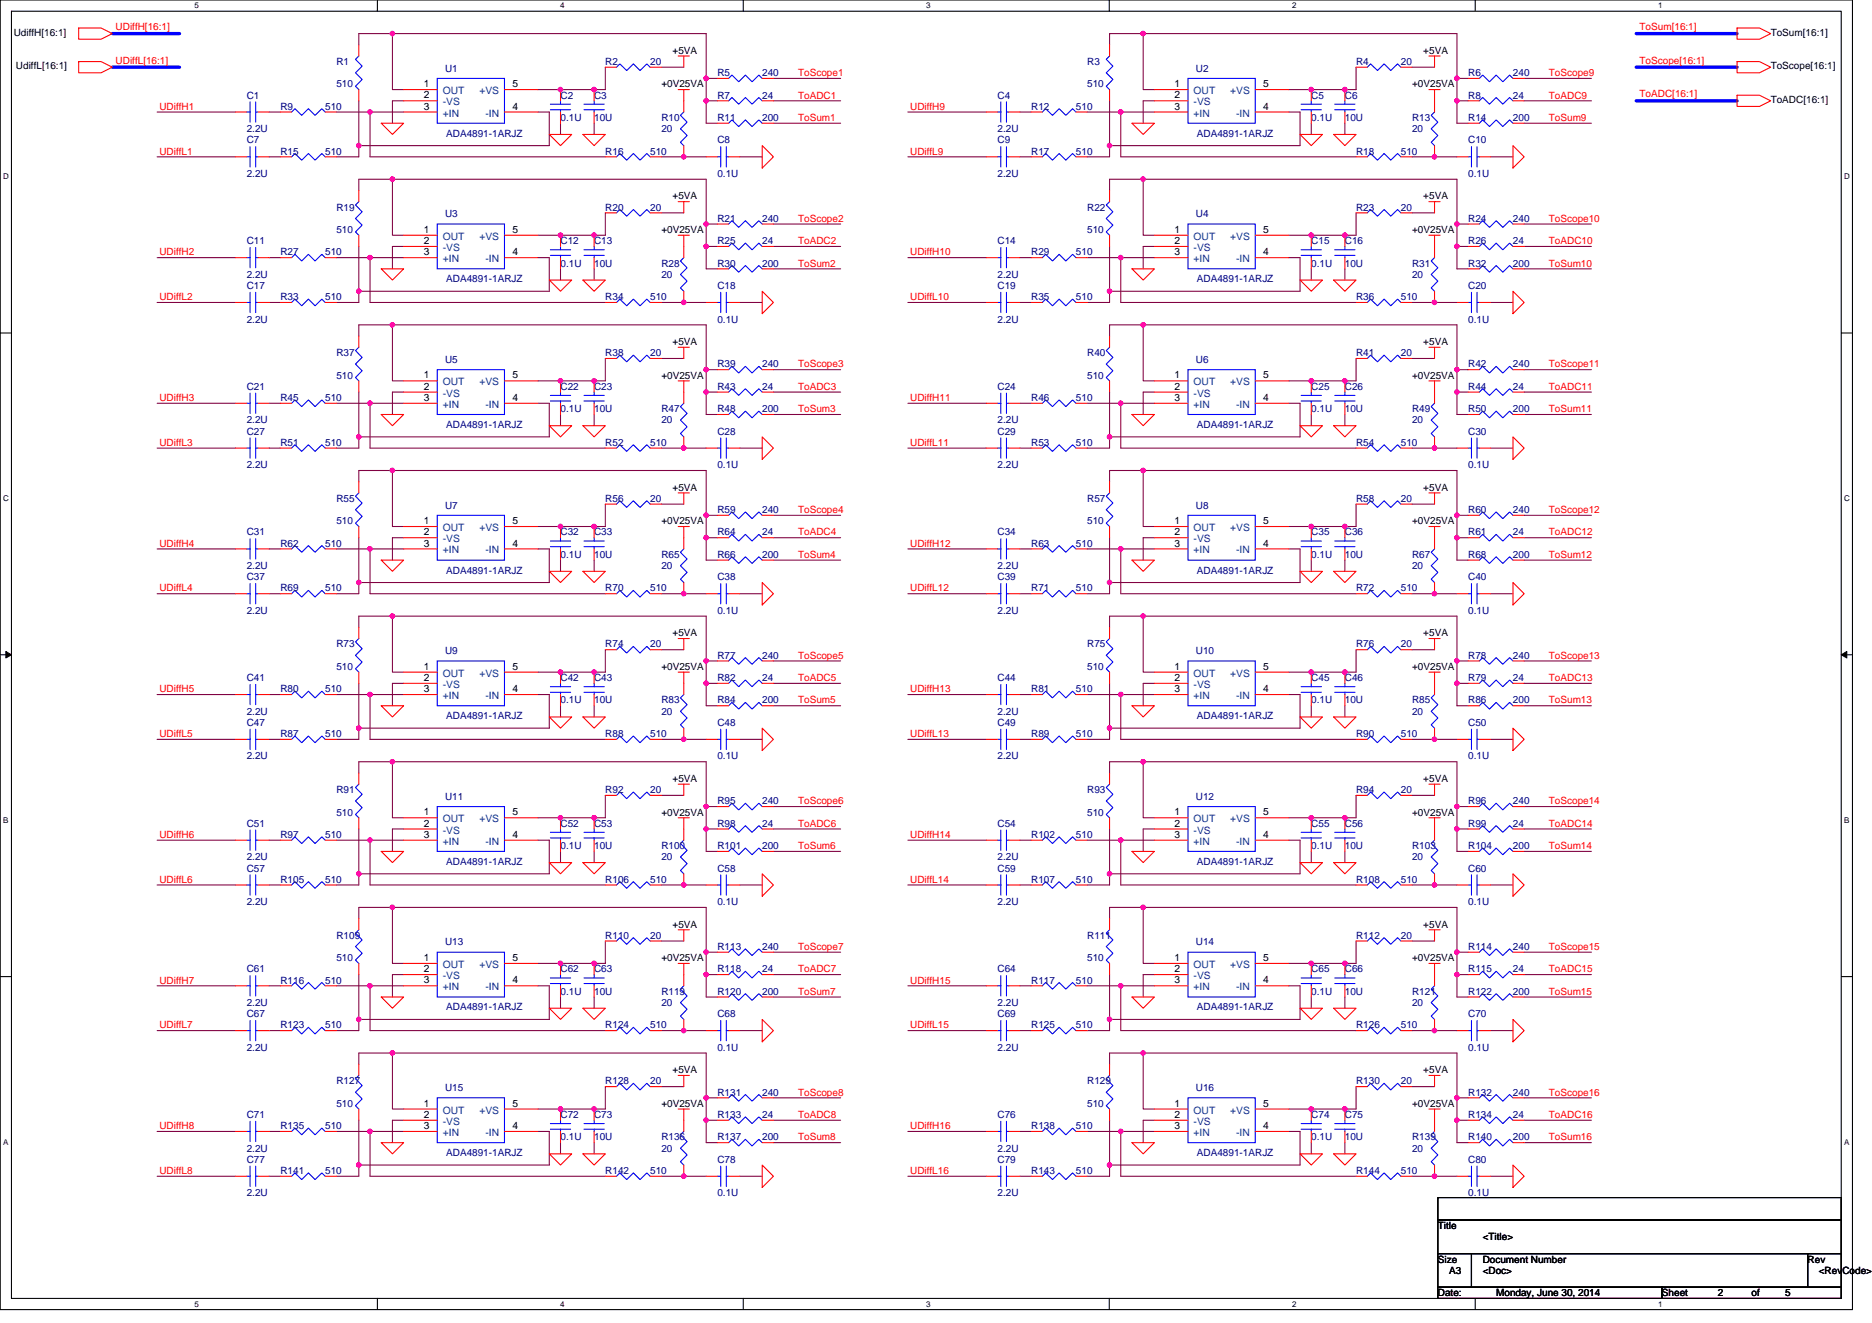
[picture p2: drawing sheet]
<svg xmlns="http://www.w3.org/2000/svg" width="297mm" height="210mm" viewBox="0 0 297 210" stroke-linecap="round" stroke-linejoin="round" font-family="sans-serif">
<defs><g id="words">
<g font-size="1.6">
<text x="2.2" y="5.7">UdiffH[16:1]</text>
<text x="281" y="5.7">ToSum[16:1]</text>
<text x="2.5" y="11">UdiffL[16:1]</text>
<text x="106.7" y="8.5">+5VA</text>
<text x="225.8" y="8.5">+5VA</text>
<text x="281" y="11">ToScope[16:1]</text>
<text x="67.2" y="13.8">1</text>
<text x="67.2" y="15.6">2</text>
<text x="67.2" y="17.4">3</text>
<text x="81.3" y="13.8">5</text>
<text x="81.3" y="17.4">4</text>
<text x="104.9" y="13.9">+0V25VA</text>
<text x="186.4" y="13.8">1</text>
<text x="186.4" y="15.6">2</text>
<text x="186.4" y="17.4">3</text>
<text x="200.4" y="13.8">5</text>
<text x="200.4" y="17.4">4</text>
<text x="224.1" y="13.9">+0V25VA</text>
<text x="281" y="16.4">ToADC[16:1]</text>
<text x="106.7" y="31.6">+5VA</text>
<text x="225.8" y="31.6">+5VA</text>
<text x="67.2" y="37">1</text>
<text x="67.2" y="38.7">2</text>
<text x="67.2" y="40.5">3</text>
<text x="81.3" y="37">5</text>
<text x="81.3" y="40.5">4</text>
<text x="104.9" y="37">+0V25VA</text>
<text x="186.4" y="37">1</text>
<text x="186.4" y="38.7">2</text>
<text x="186.4" y="40.5">3</text>
<text x="200.4" y="37">5</text>
<text x="200.4" y="40.5">4</text>
<text x="224.1" y="37">+0V25VA</text>
<text x="106.7" y="54.8">+5VA</text>
<text x="225.8" y="54.8">+5VA</text>
<text x="67.2" y="60.1">1</text>
<text x="67.2" y="61.8">2</text>
<text x="67.2" y="63.6">3</text>
<text x="81.3" y="60.1">5</text>
<text x="81.3" y="63.6">4</text>
<text x="104.9" y="60.1">+0V25VA</text>
<text x="186.4" y="60.1">1</text>
<text x="186.4" y="61.8">2</text>
<text x="186.4" y="63.6">3</text>
<text x="200.4" y="60.1">5</text>
<text x="200.4" y="63.6">4</text>
<text x="224.1" y="60.1">+0V25VA</text>
<text x="106.7" y="77.9">+5VA</text>
<text x="225.8" y="77.9">+5VA</text>
<text x="67.2" y="83.2">1</text>
<text x="81.3" y="83.2">5</text>
<text x="104.9" y="83.2">+0V25VA</text>
<text x="186.4" y="83.2">1</text>
<text x="200.4" y="83.2">5</text>
<text x="224.1" y="83.2">+0V25VA</text>
<text x="67.2" y="85">2</text>
<text x="67.2" y="86.7">3</text>
<text x="81.3" y="86.7">4</text>
<text x="186.4" y="85">2</text>
<text x="186.4" y="86.7">3</text>
<text x="200.4" y="86.7">4</text>
<text x="106.7" y="101">+5VA</text>
<text x="225.8" y="101">+5VA</text>
<text x="67.2" y="106.3">1</text>
<text x="81.3" y="106.3">5</text>
<text x="104.9" y="106.3">+0V25VA</text>
<text x="186.4" y="106.3">1</text>
<text x="200.4" y="106.3">5</text>
<text x="224.1" y="106.3">+0V25VA</text>
<text x="67.2" y="108.1">2</text>
<text x="67.2" y="109.9">3</text>
<text x="81.3" y="109.9">4</text>
<text x="186.4" y="108.1">2</text>
<text x="186.4" y="109.9">3</text>
<text x="200.4" y="109.9">4</text>
<text x="106.7" y="124.1">+5VA</text>
<text x="225.8" y="124.1">+5VA</text>
<text x="67.2" y="129.4">1</text>
<text x="67.2" y="131.2">2</text>
<text x="81.3" y="129.4">5</text>
<text x="104.9" y="129.4">+0V25VA</text>
<text x="186.4" y="129.4">1</text>
<text x="186.4" y="131.2">2</text>
<text x="200.4" y="129.4">5</text>
<text x="224.1" y="129.4">+0V25VA</text>
<text x="67.2" y="133">3</text>
<text x="81.3" y="133">4</text>
<text x="186.4" y="133">3</text>
<text x="200.4" y="133">4</text>
<text x="106.7" y="147.2">+5VA</text>
<text x="225.8" y="147.2">+5VA</text>
<text x="67.2" y="152.5">1</text>
<text x="67.2" y="154.3">2</text>
<text x="81.3" y="152.5">5</text>
<text x="104.9" y="152.5">+0V25VA</text>
<text x="186.4" y="152.5">1</text>
<text x="186.4" y="154.3">2</text>
<text x="200.4" y="152.5">5</text>
<text x="224.1" y="152.5">+0V25VA</text>
<text x="67.2" y="156.1">3</text>
<text x="81.3" y="156.1">4</text>
<text x="186.4" y="156.1">3</text>
<text x="200.4" y="156.1">4</text>
<text x="106.7" y="170.3">+5VA</text>
<text x="225.8" y="170.3">+5VA</text>
<text x="67.2" y="175.6">1</text>
<text x="67.2" y="177.4">2</text>
<text x="67.2" y="179.2">3</text>
<text x="81.3" y="175.6">5</text>
<text x="81.3" y="179.2">4</text>
<text x="104.9" y="175.7">+0V25VA</text>
<text x="186.4" y="175.6">1</text>
<text x="186.4" y="177.4">2</text>
<text x="186.4" y="179.2">3</text>
<text x="200.4" y="175.6">5</text>
<text x="200.4" y="179.2">4</text>
<text x="224.1" y="175.7">+0V25VA</text>
<text x="228.2" y="195.1">Title</text>
<text x="235.3" y="196.8">&lt;Title&gt;</text>
<text x="228.2" y="200.4">Size</text>
<text x="229.9" y="202.2">A3</text>
<text x="235.3" y="200.4">Document Number</text>
<text x="235.3" y="202.2">&lt;Doc&gt;</text>
<text x="286.8" y="200.4">Rev</text>
<text x="288.6" y="202.2">&lt;RevCode&gt;</text>
<text x="228.2" y="205.7">Date:</text>
<text x="237.4" y="205.7">Monday, June 30, 2014</text>
<text x="263.7" y="205.7">Sheet</text>
<text x="272.6" y="205.7">2</text>
<text x="277.9" y="205.7">of</text>
<text x="283.3" y="205.7">5</text>
</g>
<g font-size="1.6" fill="#f00">
<text x="18.3" y="4.8">UDiffH[16:1]</text>
<text x="260.2" y="4.8">ToSum[16:1]</text>
<text x="18.3" y="10.1">UDiffL[16:1]</text>
<text x="260.2" y="10.1">ToScope[16:1]</text>
<text x="25.3" y="17.4">UDiffH1</text>
<text x="126.6" y="12.1">ToScope1</text>
<text x="126.6" y="15.6">ToADC1</text>
<text x="144.4" y="17.4">UDiffH9</text>
<text x="245.8" y="12.1">ToScope9</text>
<text x="245.8" y="15.6">ToADC9</text>
<text x="260.2" y="15.5">ToADC[16:1]</text>
<text x="126.6" y="19.2">ToSum1</text>
<text x="245.8" y="19.2">ToSum9</text>
<text x="25.3" y="24.5">UDiffL1</text>
<text x="144.4" y="24.5">UDiffL9</text>
<text x="126.6" y="35.2">ToScope2</text>
<text x="245.8" y="35.2">ToScope10</text>
<text x="25.3" y="40.5">UDiffH2</text>
<text x="126.6" y="38.8">ToADC2</text>
<text x="144.4" y="40.5">UDiffH10</text>
<text x="245.8" y="38.8">ToADC10</text>
<text x="25.3" y="47.6">UDiffL2</text>
<text x="126.6" y="42.3">ToSum2</text>
<text x="144.4" y="47.6">UDiffL10</text>
<text x="245.8" y="42.3">ToSum10</text>
<text x="126.6" y="58.3">ToScope3</text>
<text x="245.8" y="58.3">ToScope11</text>
<text x="25.3" y="63.6">UDiffH3</text>
<text x="126.6" y="61.9">ToADC3</text>
<text x="126.6" y="65.4">ToSum3</text>
<text x="144.4" y="63.6">UDiffH11</text>
<text x="245.8" y="61.9">ToADC11</text>
<text x="245.8" y="65.4">ToSum11</text>
<text x="25.3" y="70.8">UDiffL3</text>
<text x="144.4" y="70.8">UDiffL11</text>
<text x="126.6" y="81.4">ToScope4</text>
<text x="245.8" y="81.4">ToScope12</text>
<text x="25.3" y="86.8">UDiffH4</text>
<text x="126.6" y="85">ToADC4</text>
<text x="126.6" y="88.5">ToSum4</text>
<text x="144.4" y="86.8">UDiffH12</text>
<text x="245.8" y="85">ToADC12</text>
<text x="245.8" y="88.5">ToSum12</text>
<text x="25.3" y="93.9">UDiffL4</text>
<text x="144.4" y="93.9">UDiffL12</text>
<text x="126.6" y="104.5">ToScope5</text>
<text x="245.8" y="104.5">ToScope13</text>
<text x="25.3" y="109.9">UDiffH5</text>
<text x="126.6" y="108.1">ToADC5</text>
<text x="126.6" y="111.7">ToSum5</text>
<text x="144.4" y="109.9">UDiffH13</text>
<text x="245.8" y="108.1">ToADC13</text>
<text x="245.8" y="111.7">ToSum13</text>
<text x="25.3" y="117">UDiffL5</text>
<text x="144.4" y="117">UDiffL13</text>
<text x="126.6" y="127.7">ToScope6</text>
<text x="126.6" y="131.2">ToADC6</text>
<text x="245.8" y="127.7">ToScope14</text>
<text x="245.8" y="131.2">ToADC14</text>
<text x="25.3" y="133">UDiffH6</text>
<text x="126.6" y="134.8">ToSum6</text>
<text x="144.4" y="133">UDiffH14</text>
<text x="245.8" y="134.8">ToSum14</text>
<text x="25.3" y="140.1">UDiffL6</text>
<text x="144.4" y="140.1">UDiffL14</text>
<text x="126.6" y="150.8">ToScope7</text>
<text x="126.6" y="154.3">ToADC7</text>
<text x="245.8" y="150.8">ToScope15</text>
<text x="245.8" y="154.3">ToADC15</text>
<text x="25.3" y="156.1">UDiffH7</text>
<text x="126.6" y="157.9">ToSum7</text>
<text x="144.4" y="156.1">UDiffH15</text>
<text x="245.8" y="157.9">ToSum15</text>
<text x="25.3" y="163.2">UDiffL7</text>
<text x="144.4" y="163.2">UDiffL15</text>
<text x="126.6" y="173.9">ToScope8</text>
<text x="245.8" y="173.9">ToScope16</text>
<text x="25.3" y="179.2">UDiffH8</text>
<text x="126.6" y="177.4">ToADC8</text>
<text x="144.4" y="179.2">UDiffH16</text>
<text x="245.8" y="177.4">ToADC16</text>
<text x="126.6" y="181">ToSum8</text>
<text x="245.8" y="181">ToSum16</text>
<text x="25.3" y="186.3">UDiffL8</text>
<text x="144.4" y="186.3">UDiffL16</text>
</g>
<g font-size="1.6" fill="#000080">
<text x="53.4" y="10.3">R1</text>
<text x="70.6" y="11.4">U1</text>
<text x="96.1" y="10.3">R2</text>
<text x="103.2" y="10.3">20</text>
<text x="172.5" y="10.3">R3</text>
<text x="189.8" y="11.4">U2</text>
<text x="215.2" y="10.3">R4</text>
<text x="222.3" y="10.3">20</text>
<text x="39.2" y="15.6">C1</text>
<text x="44.5" y="17.4">R9</text>
<text x="51.6" y="17.4">510</text>
<text x="53.4" y="13.9">510</text>
<text x="88.9" y="15.6">C2</text>
<text x="94.3" y="15.6">C3</text>
<text x="113.8" y="15.6">R7</text>
<text x="113.8" y="12.1">R5</text>
<text x="120.9" y="15.6">24</text>
<text x="120.9" y="12.1">240</text>
<text x="158.3" y="15.6">C4</text>
<text x="163.6" y="17.4">R12</text>
<text x="170.7" y="17.4">510</text>
<text x="172.5" y="13.9">510</text>
<text x="208.1" y="15.6">C5</text>
<text x="213.4" y="15.6">C6</text>
<text x="233" y="15.6">R8</text>
<text x="233" y="12.1">R6</text>
<text x="240.1" y="15.6">24</text>
<text x="240.1" y="12.1">240</text>
<text x="39.2" y="22.8">C7</text>
<text x="39.2" y="21">2.2U</text>
<text x="70.8" y="21.7">ADA4891-1ARJZ</text>
<text x="88.9" y="19.2">0.1U</text>
<text x="94.3" y="19.2">10U</text>
<text x="104.9" y="19.2">R10</text>
<text x="104.9" y="21">20</text>
<text x="113.8" y="22.8">C8</text>
<text x="113.8" y="19.2">R11</text>
<text x="120.9" y="19.2">200</text>
<text x="158.3" y="22.8">C9</text>
<text x="158.3" y="21">2.2U</text>
<text x="189.9" y="21.7">ADA4891-1ARJZ</text>
<text x="208.1" y="19.2">0.1U</text>
<text x="213.4" y="19.2">10U</text>
<text x="224.1" y="19.2">R13</text>
<text x="224.1" y="21">20</text>
<text x="233" y="19.2">R14</text>
<text x="233" y="22.8">C10</text>
<text x="240.1" y="19.2">200</text>
<text x="39.2" y="28.1">2.2U</text>
<text x="44.5" y="24.5">R15</text>
<text x="51.6" y="24.5">510</text>
<text x="96.1" y="24.5">R16</text>
<text x="103.2" y="24.5">510</text>
<text x="113.8" y="28.1">0.1U</text>
<text x="158.3" y="28.1">2.2U</text>
<text x="163.6" y="24.5">R17</text>
<text x="170.7" y="24.5">510</text>
<text x="215.2" y="24.5">R18</text>
<text x="222.3" y="24.5">510</text>
<text x="233" y="28.1">0.1U</text>
<text x="53.4" y="33.4">R19</text>
<text x="70.6" y="34.5">U3</text>
<text x="96.1" y="33.4">R20</text>
<text x="103.2" y="33.4">20</text>
<text x="113.8" y="35.2">R21</text>
<text x="120.9" y="35.2">240</text>
<text x="172.5" y="33.4">R22</text>
<text x="189.8" y="34.5">U4</text>
<text x="215.2" y="33.4">R23</text>
<text x="222.3" y="33.4">20</text>
<text x="233" y="35.2">R24</text>
<text x="240.1" y="35.2">240</text>
<text x="39.2" y="38.8">C11</text>
<text x="44.5" y="40.5">R27</text>
<text x="51.6" y="40.5">510</text>
<text x="53.4" y="37">510</text>
<text x="88.9" y="38.8">C12</text>
<text x="94.3" y="38.8">C13</text>
<text x="113.8" y="38.8">R25</text>
<text x="120.9" y="38.8">24</text>
<text x="158.3" y="38.8">C14</text>
<text x="163.6" y="40.5">R29</text>
<text x="170.7" y="40.5">510</text>
<text x="172.5" y="37">510</text>
<text x="208.1" y="38.8">C15</text>
<text x="213.4" y="38.8">C16</text>
<text x="233" y="38.8">R26</text>
<text x="240.1" y="38.8">24</text>
<text x="39.2" y="45.9">C17</text>
<text x="39.2" y="44.1">2.2U</text>
<text x="44.5" y="47.6">R33</text>
<text x="51.6" y="47.6">510</text>
<text x="70.8" y="44.8">ADA4891-1ARJZ</text>
<text x="88.9" y="42.3">0.1U</text>
<text x="94.3" y="42.3">10U</text>
<text x="96.1" y="47.6">R34</text>
<text x="103.2" y="47.6">510</text>
<text x="104.9" y="42.3">R28</text>
<text x="104.9" y="44.1">20</text>
<text x="113.8" y="42.3">R30</text>
<text x="113.8" y="45.9">C18</text>
<text x="120.9" y="42.3">200</text>
<text x="158.3" y="44.1">2.2U</text>
<text x="158.3" y="45.9">C19</text>
<text x="163.6" y="47.6">R35</text>
<text x="170.7" y="47.6">510</text>
<text x="189.9" y="44.8">ADA4891-1ARJZ</text>
<text x="208.1" y="42.3">0.1U</text>
<text x="213.4" y="42.3">10U</text>
<text x="215.2" y="47.6">R36</text>
<text x="222.3" y="47.6">510</text>
<text x="224.1" y="42.3">R31</text>
<text x="224.1" y="44.1">20</text>
<text x="233" y="42.3">R32</text>
<text x="233" y="45.9">C20</text>
<text x="240.1" y="42.3">200</text>
<text x="39.2" y="51.2">2.2U</text>
<text x="113.8" y="51.2">0.1U</text>
<text x="158.3" y="51.2">2.2U</text>
<text x="233" y="51.2">0.1U</text>
<text x="53.4" y="56.5">R37</text>
<text x="70.6" y="57.6">U5</text>
<text x="96.1" y="56.5">R38</text>
<text x="103.2" y="56.5">20</text>
<text x="113.8" y="58.3">R39</text>
<text x="120.9" y="58.3">240</text>
<text x="172.5" y="56.5">R40</text>
<text x="189.8" y="57.6">U6</text>
<text x="215.2" y="56.5">R41</text>
<text x="222.3" y="56.5">20</text>
<text x="233" y="58.3">R42</text>
<text x="240.1" y="58.3">240</text>
<text x="39.2" y="61.9">C21</text>
<text x="44.5" y="63.6">R45</text>
<text x="51.6" y="63.6">510</text>
<text x="53.4" y="60.1">510</text>
<text x="88.9" y="61.9">C22</text>
<text x="88.9" y="65.4">0.1U</text>
<text x="94.3" y="61.9">C23</text>
<text x="94.3" y="65.4">10U</text>
<text x="104.9" y="65.4">R47</text>
<text x="113.8" y="65.4">R48</text>
<text x="113.8" y="61.9">R43</text>
<text x="120.9" y="65.4">200</text>
<text x="120.9" y="61.9">24</text>
<text x="158.3" y="61.9">C24</text>
<text x="163.6" y="63.6">R46</text>
<text x="170.7" y="63.6">510</text>
<text x="172.5" y="60.1">510</text>
<text x="208.1" y="61.9">C25</text>
<text x="208.1" y="65.4">0.1U</text>
<text x="213.4" y="61.9">C26</text>
<text x="213.4" y="65.4">10U</text>
<text x="224.1" y="65.4">R49</text>
<text x="233" y="61.9">R44</text>
<text x="233" y="65.4">R50</text>
<text x="240.1" y="61.9">24</text>
<text x="240.1" y="65.4">200</text>
<text x="39.2" y="67.2">2.2U</text>
<text x="39.2" y="69">C27</text>
<text x="44.5" y="70.8">R51</text>
<text x="51.6" y="70.8">510</text>
<text x="70.8" y="67.9">ADA4891-1ARJZ</text>
<text x="96.1" y="70.8">R52</text>
<text x="103.2" y="70.8">510</text>
<text x="104.9" y="67.2">20</text>
<text x="113.8" y="69">C28</text>
<text x="158.3" y="69">C29</text>
<text x="158.3" y="67.2">2.2U</text>
<text x="163.6" y="70.8">R53</text>
<text x="170.7" y="70.8">510</text>
<text x="189.9" y="67.9">ADA4891-1ARJZ</text>
<text x="215.2" y="70.8">R54</text>
<text x="222.3" y="70.8">510</text>
<text x="224.1" y="67.2">20</text>
<text x="233" y="69">C30</text>
<text x="39.2" y="74.3">2.2U</text>
<text x="113.8" y="74.3">0.1U</text>
<text x="158.3" y="74.3">2.2U</text>
<text x="233" y="74.3">0.1U</text>
<text x="53.4" y="79.7">R55</text>
<text x="53.4" y="83.2">510</text>
<text x="70.6" y="80.7">U7</text>
<text x="96.1" y="79.7">R56</text>
<text x="103.2" y="79.7">20</text>
<text x="113.8" y="81.4">R59</text>
<text x="120.9" y="81.4">240</text>
<text x="172.5" y="79.7">R57</text>
<text x="172.5" y="83.2">510</text>
<text x="189.8" y="80.7">U8</text>
<text x="215.2" y="79.7">R58</text>
<text x="222.3" y="79.7">20</text>
<text x="233" y="81.4">R60</text>
<text x="240.1" y="81.4">240</text>
<text x="39.2" y="85">C31</text>
<text x="44.5" y="86.8">R62</text>
<text x="51.6" y="86.8">510</text>
<text x="88.9" y="85">C32</text>
<text x="88.9" y="88.5">0.1U</text>
<text x="94.3" y="85">C33</text>
<text x="94.3" y="88.5">10U</text>
<text x="104.9" y="88.5">R65</text>
<text x="113.8" y="85">R64</text>
<text x="113.8" y="88.5">R66</text>
<text x="120.9" y="85">24</text>
<text x="120.9" y="88.5">200</text>
<text x="158.3" y="85">C34</text>
<text x="163.6" y="86.8">R63</text>
<text x="170.7" y="86.8">510</text>
<text x="208.1" y="85">C35</text>
<text x="208.1" y="88.5">0.1U</text>
<text x="213.4" y="85">C36</text>
<text x="213.4" y="88.5">10U</text>
<text x="224.1" y="88.5">R67</text>
<text x="233" y="85">R61</text>
<text x="233" y="88.5">R68</text>
<text x="240.1" y="85">24</text>
<text x="240.1" y="88.5">200</text>
<text x="39.2" y="92.1">C37</text>
<text x="39.2" y="90.3">2.2U</text>
<text x="44.5" y="93.9">R69</text>
<text x="51.6" y="93.9">510</text>
<text x="70.8" y="91">ADA4891-1ARJZ</text>
<text x="96.1" y="93.9">R70</text>
<text x="103.2" y="93.9">510</text>
<text x="104.9" y="90.3">20</text>
<text x="113.8" y="92.1">C38</text>
<text x="158.3" y="92.1">C39</text>
<text x="158.3" y="90.3">2.2U</text>
<text x="163.6" y="93.9">R71</text>
<text x="170.7" y="93.9">510</text>
<text x="189.9" y="91">ADA4891-1ARJZ</text>
<text x="215.2" y="93.9">R72</text>
<text x="222.3" y="93.9">510</text>
<text x="224.1" y="90.3">20</text>
<text x="233" y="92.1">C40</text>
<text x="39.2" y="97.4">2.2U</text>
<text x="113.8" y="97.4">0.1U</text>
<text x="158.3" y="97.4">2.2U</text>
<text x="233" y="97.4">0.1U</text>
<text x="53.4" y="102.8">R73</text>
<text x="53.4" y="106.3">510</text>
<text x="70.6" y="103.8">U9</text>
<text x="96.1" y="102.8">R74</text>
<text x="103.2" y="102.8">20</text>
<text x="113.8" y="104.5">R77</text>
<text x="120.9" y="104.5">240</text>
<text x="172.5" y="102.8">R75</text>
<text x="172.5" y="106.3">510</text>
<text x="189.8" y="103.8">U10</text>
<text x="215.2" y="102.8">R76</text>
<text x="222.3" y="102.8">20</text>
<text x="233" y="104.5">R78</text>
<text x="240.1" y="104.5">240</text>
<text x="39.2" y="108.1">C41</text>
<text x="39.2" y="113.4">2.2U</text>
<text x="44.5" y="109.9">R80</text>
<text x="51.6" y="109.9">510</text>
<text x="88.9" y="108.1">C42</text>
<text x="88.9" y="111.7">0.1U</text>
<text x="94.3" y="108.1">C43</text>
<text x="94.3" y="111.7">10U</text>
<text x="104.9" y="111.7">R83</text>
<text x="104.9" y="113.4">20</text>
<text x="113.8" y="108.1">R82</text>
<text x="113.8" y="111.7">R84</text>
<text x="120.9" y="108.1">24</text>
<text x="120.9" y="111.7">200</text>
<text x="158.3" y="108.1">C44</text>
<text x="158.3" y="113.4">2.2U</text>
<text x="163.6" y="109.9">R81</text>
<text x="170.7" y="109.9">510</text>
<text x="208.1" y="108.1">C45</text>
<text x="208.1" y="111.7">0.1U</text>
<text x="213.4" y="108.1">C46</text>
<text x="213.4" y="111.7">10U</text>
<text x="224.1" y="111.7">R85</text>
<text x="224.1" y="113.4">20</text>
<text x="233" y="108.1">R79</text>
<text x="233" y="111.7">R86</text>
<text x="240.1" y="108.1">24</text>
<text x="240.1" y="111.7">200</text>
<text x="39.2" y="115.2">C47</text>
<text x="44.5" y="117">R87</text>
<text x="51.6" y="117">510</text>
<text x="70.8" y="114.2">ADA4891-1ARJZ</text>
<text x="96.1" y="117">R88</text>
<text x="103.2" y="117">510</text>
<text x="113.8" y="115.2">C48</text>
<text x="158.3" y="115.2">C49</text>
<text x="163.6" y="117">R89</text>
<text x="170.7" y="117">510</text>
<text x="189.9" y="114.2">ADA4891-1ARJZ</text>
<text x="215.2" y="117">R90</text>
<text x="222.3" y="117">510</text>
<text x="233" y="115.2">C50</text>
<text x="39.2" y="120.5">2.2U</text>
<text x="53.4" y="125.9">R91</text>
<text x="96.1" y="125.9">R92</text>
<text x="103.2" y="125.9">20</text>
<text x="113.8" y="120.5">0.1U</text>
<text x="158.3" y="120.5">2.2U</text>
<text x="172.5" y="125.9">R93</text>
<text x="215.2" y="125.9">R94</text>
<text x="222.3" y="125.9">20</text>
<text x="233" y="120.5">0.1U</text>
<text x="39.2" y="131.2">C51</text>
<text x="53.4" y="129.4">510</text>
<text x="70.6" y="126.9">U11</text>
<text x="88.9" y="131.2">C52</text>
<text x="94.3" y="131.2">C53</text>
<text x="113.8" y="131.2">R98</text>
<text x="113.8" y="127.7">R95</text>
<text x="120.9" y="131.2">24</text>
<text x="120.9" y="127.7">240</text>
<text x="158.3" y="131.2">C54</text>
<text x="172.5" y="129.4">510</text>
<text x="189.8" y="126.9">U12</text>
<text x="208.1" y="131.2">C55</text>
<text x="213.4" y="131.2">C56</text>
<text x="233" y="131.2">R99</text>
<text x="233" y="127.7">R96</text>
<text x="240.1" y="131.2">24</text>
<text x="240.1" y="127.7">240</text>
<text x="39.2" y="136.5">2.2U</text>
<text x="44.5" y="133">R97</text>
<text x="51.6" y="133">510</text>
<text x="70.8" y="137.3">ADA4891-1ARJZ</text>
<text x="88.9" y="134.8">0.1U</text>
<text x="94.3" y="134.8">10U</text>
<text x="104.9" y="134.8">R100</text>
<text x="104.9" y="136.5">20</text>
<text x="113.8" y="134.8">R101</text>
<text x="120.9" y="134.8">200</text>
<text x="158.3" y="136.5">2.2U</text>
<text x="163.6" y="133">R102</text>
<text x="170.7" y="133">510</text>
<text x="189.9" y="137.3">ADA4891-1ARJZ</text>
<text x="208.1" y="134.8">0.1U</text>
<text x="213.4" y="134.8">10U</text>
<text x="224.1" y="134.8">R103</text>
<text x="224.1" y="136.5">20</text>
<text x="233" y="134.8">R104</text>
<text x="240.1" y="134.8">200</text>
<text x="39.2" y="138.3">C57</text>
<text x="39.2" y="143.7">2.2U</text>
<text x="44.5" y="140.1">R105</text>
<text x="51.6" y="140.1">510</text>
<text x="96.1" y="140.1">R106</text>
<text x="103.2" y="140.1">510</text>
<text x="113.8" y="138.3">C58</text>
<text x="113.8" y="143.7">0.1U</text>
<text x="158.3" y="138.3">C59</text>
<text x="158.3" y="143.7">2.2U</text>
<text x="163.6" y="140.1">R107</text>
<text x="170.7" y="140.1">510</text>
<text x="215.2" y="140.1">R108</text>
<text x="222.3" y="140.1">510</text>
<text x="233" y="138.3">C60</text>
<text x="233" y="143.7">0.1U</text>
<text x="53.4" y="149">R109</text>
<text x="96.1" y="149">R110</text>
<text x="103.2" y="149">20</text>
<text x="172.5" y="149">R111</text>
<text x="215.2" y="149">R112</text>
<text x="222.3" y="149">20</text>
<text x="39.2" y="154.3">C61</text>
<text x="53.4" y="152.5">510</text>
<text x="70.6" y="150.1">U13</text>
<text x="88.9" y="154.3">C62</text>
<text x="94.3" y="154.3">C63</text>
<text x="113.8" y="154.3">R118</text>
<text x="113.8" y="150.8">R113</text>
<text x="120.9" y="154.3">24</text>
<text x="120.9" y="150.8">240</text>
<text x="158.3" y="154.3">C64</text>
<text x="172.5" y="152.5">510</text>
<text x="189.8" y="150.1">U14</text>
<text x="208.1" y="154.3">C65</text>
<text x="213.4" y="154.3">C66</text>
<text x="233" y="154.3">R115</text>
<text x="233" y="150.8">R114</text>
<text x="240.1" y="154.3">24</text>
<text x="240.1" y="150.8">240</text>
<text x="39.2" y="161.4">C67</text>
<text x="39.2" y="159.7">2.2U</text>
<text x="44.5" y="156.1">R116</text>
<text x="51.6" y="156.1">510</text>
<text x="70.8" y="160.4">ADA4891-1ARJZ</text>
<text x="88.9" y="157.9">0.1U</text>
<text x="94.3" y="157.9">10U</text>
<text x="104.9" y="157.9">R119</text>
<text x="104.9" y="159.7">20</text>
<text x="113.8" y="157.9">R120</text>
<text x="113.8" y="161.4">C68</text>
<text x="120.9" y="157.9">200</text>
<text x="158.3" y="161.4">C69</text>
<text x="158.3" y="159.7">2.2U</text>
<text x="163.6" y="156.1">R117</text>
<text x="170.7" y="156.1">510</text>
<text x="189.9" y="160.4">ADA4891-1ARJZ</text>
<text x="208.1" y="157.9">0.1U</text>
<text x="213.4" y="157.9">10U</text>
<text x="224.1" y="157.9">R121</text>
<text x="224.1" y="159.7">20</text>
<text x="233" y="161.4">C70</text>
<text x="233" y="157.9">R122</text>
<text x="240.1" y="157.9">200</text>
<text x="39.2" y="166.8">2.2U</text>
<text x="44.5" y="163.2">R123</text>
<text x="51.6" y="163.2">510</text>
<text x="96.1" y="163.2">R124</text>
<text x="103.2" y="163.2">510</text>
<text x="113.8" y="166.8">0.1U</text>
<text x="158.3" y="166.8">2.2U</text>
<text x="163.6" y="163.2">R125</text>
<text x="170.7" y="163.2">510</text>
<text x="215.2" y="163.2">R126</text>
<text x="222.3" y="163.2">510</text>
<text x="233" y="166.8">0.1U</text>
<text x="53.4" y="172.1">R127</text>
<text x="70.6" y="173.2">U15</text>
<text x="96.1" y="172.1">R128</text>
<text x="103.2" y="172.1">20</text>
<text x="113.8" y="173.9">R131</text>
<text x="120.9" y="173.9">240</text>
<text x="172.5" y="172.1">R129</text>
<text x="189.8" y="173.2">U16</text>
<text x="215.2" y="172.1">R130</text>
<text x="222.3" y="172.1">20</text>
<text x="233" y="173.9">R132</text>
<text x="240.1" y="173.9">240</text>
<text x="39.2" y="177.4">C71</text>
<text x="44.5" y="179.2">R135</text>
<text x="51.6" y="179.2">510</text>
<text x="53.4" y="175.7">510</text>
<text x="88.9" y="177.4">C72</text>
<text x="94.3" y="177.4">C73</text>
<text x="113.8" y="177.4">R133</text>
<text x="120.9" y="177.4">24</text>
<text x="158.3" y="177.4">C76</text>
<text x="163.6" y="179.2">R138</text>
<text x="170.7" y="179.2">510</text>
<text x="172.5" y="175.7">510</text>
<text x="208.1" y="177.4">C74</text>
<text x="213.4" y="177.4">C75</text>
<text x="233" y="177.4">R134</text>
<text x="240.1" y="177.4">24</text>
<text x="39.2" y="184.6">C77</text>
<text x="39.2" y="182.8">2.2U</text>
<text x="70.8" y="183.5">ADA4891-1ARJZ</text>
<text x="88.9" y="181">0.1U</text>
<text x="94.3" y="181">10U</text>
<text x="104.9" y="181">R136</text>
<text x="104.9" y="182.8">20</text>
<text x="113.8" y="181">R137</text>
<text x="113.8" y="184.6">C78</text>
<text x="120.9" y="181">200</text>
<text x="158.3" y="182.8">2.2U</text>
<text x="158.3" y="184.6">C79</text>
<text x="189.9" y="183.5">ADA4891-1ARJZ</text>
<text x="208.1" y="181">0.1U</text>
<text x="213.4" y="181">10U</text>
<text x="224.1" y="181">R139</text>
<text x="224.1" y="182.8">20</text>
<text x="233" y="181">R140</text>
<text x="233" y="184.6">C80</text>
<text x="240.1" y="181">200</text>
<text x="39.2" y="189.9">2.2U</text>
<text x="44.5" y="186.3">R141</text>
<text x="51.6" y="186.3">510</text>
<text x="96.1" y="186.3">R142</text>
<text x="103.2" y="186.3">510</text>
<text x="113.8" y="189.9">0.1U</text>
<text x="158.3" y="189.9">2.2U</text>
<text x="163.6" y="186.3">R143</text>
<text x="170.7" y="186.3">510</text>
<text x="215.2" y="186.3">R144</text>
<text x="222.3" y="186.3">510</text>
<text x="233" y="189.9">0.1U</text>
</g>
<g font-size="1.6" fill="#004080">
<text x="70.3" y="14.9">OUT</text>
<text x="70.3" y="16.7">-VS</text>
<text x="76.1" y="14.9">+VS</text>
<text x="189.4" y="14.9">OUT</text>
<text x="189.4" y="16.7">-VS</text>
<text x="195.2" y="14.9">+VS</text>
<text x="70.3" y="18.5">+IN</text>
<text x="77" y="18.5">-IN</text>
<text x="189.4" y="18.5">+IN</text>
<text x="196.1" y="18.5">-IN</text>
<text x="70.3" y="38.1">OUT</text>
<text x="70.3" y="39.8">-VS</text>
<text x="70.3" y="41.6">+IN</text>
<text x="76.1" y="38.1">+VS</text>
<text x="77" y="41.6">-IN</text>
<text x="189.4" y="38.1">OUT</text>
<text x="189.4" y="39.8">-VS</text>
<text x="189.4" y="41.6">+IN</text>
<text x="195.2" y="38.1">+VS</text>
<text x="196.1" y="41.6">-IN</text>
<text x="70.3" y="61.2">OUT</text>
<text x="70.3" y="62.9">-VS</text>
<text x="70.3" y="64.7">+IN</text>
<text x="76.1" y="61.2">+VS</text>
<text x="77" y="64.7">-IN</text>
<text x="189.4" y="61.2">OUT</text>
<text x="189.4" y="62.9">-VS</text>
<text x="189.4" y="64.7">+IN</text>
<text x="195.2" y="61.2">+VS</text>
<text x="196.1" y="64.7">-IN</text>
<text x="70.3" y="84.3">OUT</text>
<text x="70.3" y="86.1">-VS</text>
<text x="70.3" y="87.8">+IN</text>
<text x="76.1" y="84.3">+VS</text>
<text x="77" y="87.8">-IN</text>
<text x="189.4" y="84.3">OUT</text>
<text x="189.4" y="86.1">-VS</text>
<text x="189.4" y="87.8">+IN</text>
<text x="195.2" y="84.3">+VS</text>
<text x="196.1" y="87.8">-IN</text>
<text x="70.3" y="107.4">OUT</text>
<text x="76.1" y="107.4">+VS</text>
<text x="189.4" y="107.4">OUT</text>
<text x="195.2" y="107.4">+VS</text>
<text x="70.3" y="109.2">-VS</text>
<text x="70.3" y="111">+IN</text>
<text x="77" y="111">-IN</text>
<text x="189.4" y="109.2">-VS</text>
<text x="189.4" y="111">+IN</text>
<text x="196.1" y="111">-IN</text>
<text x="70.3" y="130.5">OUT</text>
<text x="76.1" y="130.5">+VS</text>
<text x="189.4" y="130.5">OUT</text>
<text x="195.2" y="130.5">+VS</text>
<text x="70.3" y="132.3">-VS</text>
<text x="70.3" y="134.1">+IN</text>
<text x="77" y="134.1">-IN</text>
<text x="189.4" y="132.3">-VS</text>
<text x="189.4" y="134.1">+IN</text>
<text x="196.1" y="134.1">-IN</text>
<text x="70.3" y="153.6">OUT</text>
<text x="70.3" y="155.4">-VS</text>
<text x="76.1" y="153.6">+VS</text>
<text x="189.4" y="153.6">OUT</text>
<text x="189.4" y="155.4">-VS</text>
<text x="195.2" y="153.6">+VS</text>
<text x="70.3" y="157.2">+IN</text>
<text x="77" y="157.2">-IN</text>
<text x="189.4" y="157.2">+IN</text>
<text x="196.1" y="157.2">-IN</text>
<text x="70.3" y="176.7">OUT</text>
<text x="70.3" y="178.5">-VS</text>
<text x="76.1" y="176.7">+VS</text>
<text x="189.4" y="176.7">OUT</text>
<text x="189.4" y="178.5">-VS</text>
<text x="195.2" y="176.7">+VS</text>
<text x="70.3" y="180.3">+IN</text>
<text x="77" y="180.3">-IN</text>
<text x="189.4" y="180.3">+IN</text>
<text x="196.1" y="180.3">-IN</text>
</g>
<g font-size="1.3">
<text x="30.8" y="1.3">5</text>
<text x="88.9" y="1.3">4</text>
<text x="147" y="1.3">3</text>
<text x="205" y="1.3">2</text>
<text x="263.1" y="1.3">1</text>
<text x=".5" y="28.4">D</text>
<text x="292.6" y="28.4">D</text>
<text x=".5" y="79.5">C</text>
<text x="292.6" y="79.5">C</text>
<text x=".5" y="130.6">B</text>
<text x="292.6" y="130.6">B</text>
<text x=".5" y="181.7">A</text>
<text x="292.6" y="181.7">A</text>
<text x="30.8" y="207.4">5</text>
<text x="88.9" y="207.4">4</text>
<text x="147" y="207.4">3</text>
<text x="205" y="207.4">2</text>
<text x="263.1" y="207.4">1</text>
</g>
</g></defs>
<path d="M0 0h293.9v207.9h-293.9zM1.8 1.8h290.4v204.3h-290.4z" fill="none" stroke="#000" stroke-width=".17"/>
<g fill="#fff">
<path d="M30.8 .2h.7v1.4h-.7z"/>
<path d="M30.8 206.3h.7v1.4h-.7z"/>
</g>
<path d="M59.9 0v1.8M59.9 206.1v1.8" fill="none" stroke="#000" stroke-width=".17"/>
<g fill="#fff">
<path d="M88.9 .2h.7v1.4h-.7z"/>
<path d="M88.9 206.3h.7v1.4h-.7z"/>
</g>
<path d="M117.9 0v1.8M117.9 206.1v1.8" fill="none" stroke="#000" stroke-width=".17"/>
<g fill="#fff">
<path d="M147 .2h.7v1.4h-.7z"/>
<path d="M147 206.3h.7v1.4h-.7z"/>
</g>
<path d="M176 0v1.8M176 206.1v1.8" fill="none" stroke="#000" stroke-width=".17"/>
<g fill="#fff">
<path d="M205 .2h.7v1.4h-.7z"/>
<path d="M205 206.3h.7v1.4h-.7z"/>
</g>
<path d="M234.1 0v1.8M234.1 206.1v1.8" fill="none" stroke="#000" stroke-width=".17"/>
<g fill="#fff">
<path d="M263.1 .2h.7v1.4h-.7z"/>
<path d="M263.1 206.3h.7v1.4h-.7z"/>
<path d="M.5 27.3h.9v1.4h-.9z"/>
<path d="M292.6 27.3h.9v1.4h-.9z"/>
<path d="M.5 78.4h.9v1.4h-.9z"/>
<path d="M292.6 78.4h.9v1.4h-.9z"/>
</g>
<path d="M0 52.9h1.8M292.2 52.9h1.7" fill="none" stroke="#000" stroke-width=".17"/>
<g fill="#fff">
<path d="M.5 129.5h.8v1.4h-.8z"/>
<path d="M292.6 129.5h.9v1.4h-.9z"/>
</g>
<path d="M0 103.9h1.8M292.2 103.9h1.7" fill="none" stroke="#000" stroke-width=".17"/>
<path d="M.9 103.4l.9 .5-.9 .5zM292.2 103.9l.8-.5v1z" fill="#000" stroke="#000" stroke-width=".16"/>
<g fill="#fff">
<path d="M.5 180.5h.8v1.4h-.8z"/>
<path d="M292.6 180.5h.9v1.4h-.9z"/>
</g>
<path d="M0 155h1.8M292.2 155h1.7M228.2 190.1h64v3.5h-64zM228.2 193.6h64v5.4h-64zM228.2 199h5.3v5.3h-5.3zM233.5 199h53.3v5.3h-53.3zM286.8 199h5.4v5.3h-5.4zM228.2 204.3h35.5v1.8h-35.5zM263.7 204.3h28.5v1.8h-28.5z" fill="none" stroke="#000" stroke-width=".17"/>
<g fill="none" stroke="#800040" stroke-width=".17">
<path d="M24.9 17.8h12.5M42.7 17.8h1.8M53.4 17.8h5.3M56.9 16v7.1M58.7 17.8h5.3M58.7 17.8v7.1h37.4M62.3 5.3h-5.4v1.8M62.3 5.3v8.9h1.7M62.3 5.3h49.8v7.1M64 16h-1.7v3.6M85.4 17.8h1.8v5.3h-30.3M88.9 19.6v1.7"/>
<path d="M94.3 19.6v1.7M96.1 10.7v3.5h-10.7M104.9 10.7h3.6M112.1 12.4v3.6M112.1 12.4h1.7M112.1 16h1.7M112.1 16v3.6h1.7M122.7 12.4h10.7M122.7 16h10.7M122.7 19.6h10.7M144.1 17.8h12.4M161.8 17.8h1.8"/>
<path d="M172.5 17.8h5.3M176.1 16v7.1M177.8 17.8h5.4M177.8 17.8v7.1h37.4M181.4 5.3v8.9h1.8M181.4 5.3h49.8v7.1M181.4 5.3h-5.3v1.8M183.2 16h-1.8v3.6M204.5 17.8h1.8v5.3h-30.2M208.1 19.6v1.7M213.4 19.6v1.7M215.2 10.7v3.5h-10.7"/>
<path d="M224.1 10.7h3.5M231.2 16v3.6h1.8M231.2 12.4h1.8M231.2 16h1.8M231.2 12.4v3.6M241.8 12.4h10.7M241.8 16h10.7M241.8 19.6h10.7M24.9 24.9h12.5M42.7 24.9h1.8M56.9 23.1v1.8h-3.5M56.9 39.1v7.1"/>
<path d="M62.3 28.4h-5.4v1.8M62.3 28.4v8.9h1.7M62.3 28.4h49.8v7.2M64 39.1h-1.7v3.6M96.1 33.8v3.5h-10.7M104.9 33.8h3.6M104.9 24.9h7.2M112.1 35.6v3.5M112.1 35.6h1.7M112.1 39.1h1.7M112.1 39.1v3.6h1.7M117.4 24.9h3.5"/>
<path d="M122.7 35.6h10.7M122.7 39.1h10.7M144.1 24.9h12.4M161.8 24.9h1.8M176.1 23.1v1.8h-3.6M176.1 39.1v7.1M181.4 28.4v8.9h1.8M181.4 28.4h49.8v7.2M181.4 28.4h-5.3v1.8M183.2 39.1h-1.8v3.6M215.2 33.8v3.5h-10.7M224.1 24.9h7.1"/>
<path d="M224.1 33.8h3.5M231.2 39.1v3.6h1.8M231.2 35.6h1.8M231.2 39.1h1.8M231.2 35.6v3.5M236.5 24.9h3.6M241.8 35.6h10.7M241.8 39.1h10.7M24.9 48h12.5M24.9 40.9h12.5M42.7 40.9h1.8M42.7 48h1.8"/>
<path d="M53.4 40.9h5.3M56.9 46.2v1.8h-3.5M58.7 40.9h5.3M58.7 40.9v7.1h37.4M62.3 51.6h-5.4v1.7M62.3 51.6v8.9h1.7M62.3 51.6h49.8v7.1M85.4 40.9h1.8v5.3h-30.3M88.9 42.7v1.7M94.3 42.7v1.7M96.1 56.9v3.6h-10.7M104.9 56.9h3.6"/>
<path d="M104.9 48h7.2M112.1 58.7v3.5M112.1 58.7h1.7M117.4 48h3.5M122.7 42.7h10.7M122.7 58.7h10.7M144.1 48h12.4M144.1 40.9h12.4M161.8 40.9h1.8M161.8 48h1.8M172.5 40.9h5.3M176.1 46.2v1.8h-3.6"/>
<path d="M177.8 40.9h5.4M177.8 40.9v7.1h37.4M181.4 51.6v8.9h1.8M181.4 51.6h49.8v7.1M181.4 51.6h-5.3v1.7M204.5 40.9h1.8v5.3h-30.2M208.1 42.7v1.7M213.4 42.7v1.7M215.2 56.9v3.6h-10.7M224.1 48h7.1M224.1 56.9h3.5M231.2 58.7h1.8"/>
<path d="M231.2 58.7v3.5M236.5 48h3.6M241.8 42.7h10.7M241.8 58.7h10.7M24.9 71.1h12.5M24.9 64h12.5M42.7 64h1.8M42.7 71.1h1.8M53.4 64h5.3M56.9 69.3v1.8h-3.5M56.9 62.2v7.1M58.7 64h5.3"/>
<path d="M58.7 64v7.1h37.4M62.3 74.7h-5.4v1.8M62.3 74.7v8.9h1.7M62.3 74.7h49.8v7.1M64 62.2h-1.7v3.6M85.4 64h1.8v5.3h-30.3M88.9 65.8v1.8M94.3 65.8v1.8M104.9 71.1h7.2M112.1 62.2v3.6h1.7M112.1 62.2h1.7M117.4 71.1h3.5"/>
<path d="M122.7 62.2h10.7M122.7 65.8h10.7M144.1 71.1h12.4M144.1 64h12.4M161.8 64h1.8M161.8 71.1h1.8M172.5 64h5.3M176.1 62.2v7.1M176.1 69.3v1.8h-3.6M177.8 64h5.4M177.8 64v7.1h37.4M181.4 74.7v8.9h1.8"/>
<path d="M181.4 74.7h49.8v7.1M181.4 74.7h-5.3v1.8M183.2 62.2h-1.8v3.6M204.5 64h1.8v5.3h-30.2M208.1 65.8v1.8M213.4 65.8v1.8M224.1 71.1h7.1M231.2 62.2h1.8M231.2 62.2v3.6h1.8M236.5 71.1h3.6M241.8 62.2h10.7M241.8 65.8h10.7"/>
<path d="M24.9 94.2h12.5M24.9 87.1h12.5M42.7 87.1h1.8M42.7 94.2h1.8M53.4 87.1h5.3M56.9 92.5v1.7h-3.5M56.9 85.3v7.2M58.7 87.1h5.3M58.7 87.1v7.1h37.4M62.3 97.8h-5.4v1.8M62.3 97.8v8.9h1.7M62.3 97.8h49.8v7.1"/>
<path d="M64 85.3h-1.7v3.6M85.4 87.1h1.8v5.4h-30.3M88.9 88.9v1.8M94.3 88.9v1.8M96.1 80v3.6h-10.7M104.9 80h3.6M104.9 94.2h7.2M112.1 81.8h1.7M112.1 85.3h1.7M112.1 85.3v3.6h1.7M112.1 81.8v3.5M117.4 94.2h3.5"/>
<path d="M122.7 81.8h10.7M122.7 85.3h10.7M122.7 88.9h10.7M144.1 94.2h12.4M144.1 87.1h12.4M161.8 87.1h1.8M161.8 94.2h1.8M172.5 87.1h5.3M176.1 85.3v7.2M176.1 92.5v1.7h-3.6M177.8 87.1v7.1h37.4M177.8 87.1h5.4"/>
<path d="M181.4 97.8v8.9h1.8M181.4 97.8h49.8v7.1M181.4 97.8h-5.3v1.8M183.2 85.3h-1.8v3.6M204.5 87.1h1.8v5.4h-30.2M208.1 88.9v1.8M213.4 88.9v1.8M215.2 80v3.6h-10.7M224.1 80h3.5M224.1 94.2h7.1M231.2 85.3v3.6h1.8M231.2 81.8v3.5"/>
<path d="M231.2 81.8h1.8M231.2 85.3h1.8M236.5 94.2h3.6M241.8 81.8h10.7M241.8 85.3h10.7M241.8 88.9h10.7M24.9 117.3h12.5M24.9 110.2h12.5M42.7 110.2h1.8M42.7 117.3h1.8M53.4 110.2h5.3M56.9 115.6v1.7h-3.5"/>
<path d="M56.9 108.5v7.1M58.7 110.2h5.3M58.7 110.2v7.1h37.4M64 108.5h-1.7v3.5M85.4 110.2h1.8v5.4h-30.3M88.9 112v1.8M94.3 112v1.8M96.1 103.1v3.6h-10.7M104.9 103.1h3.6M112.1 117.3h-7.2M112.1 108.5v3.5h1.7M112.1 104.9v3.6"/>
<path d="M112.1 104.9h1.7M112.1 108.5h1.7M117.4 117.3h3.5M122.7 104.9h10.7M122.7 108.5h10.7M122.7 112h10.7M144.1 117.3h12.4M144.1 110.2h12.4M161.8 110.2h1.8M161.8 117.3h1.8M172.5 110.2h5.3M176.1 115.6v1.7h-3.6"/>
<path d="M176.1 108.5v7.1M177.8 110.2h5.4M177.8 110.2v7.1h37.4M183.2 108.5h-1.8v3.5M204.5 110.2h1.8v5.4h-30.2M208.1 112v1.8M213.4 112v1.8M215.2 103.1v3.6h-10.7M224.1 103.1h3.5M224.1 117.3h7.1M231.2 104.9h1.8M231.2 108.5h1.8"/>
<path d="M231.2 108.5v3.5h1.8M231.2 104.9v3.6M236.5 117.3h3.6M241.8 104.9h10.7M241.8 108.5h10.7M241.8 112h10.7M24.9 133.3h12.5M42.7 133.3h1.8M53.4 133.3h5.3M56.9 138.7v1.8h-3.5M56.9 131.6v7.1M58.7 133.3h5.3"/>
<path d="M58.7 133.4v7.1h37.4M62.3 120.9h-5.4v1.8M62.3 120.9v8.9h1.7M62.3 120.9h49.8v7.1M64 131.6h-1.7v3.5M85.4 133.3h1.8v5.4h-30.3M88.9 135.1v1.8M94.3 135.1v1.8M96.1 126.2v3.6h-10.7M104.9 126.2h3.6M112.1 128v3.6M112.1 128h1.7"/>
<path d="M112.1 131.6h1.7M112.1 131.6v3.5h1.7M122.7 128h10.7M122.7 131.6h10.7M122.7 135.1h10.7M144.1 133.3h12.4M161.8 133.3h1.8M172.5 133.3h5.3M176.1 138.7v1.8h-3.6M176.1 131.6v7.1M177.8 133.4v7.1h37.4M177.8 133.3h5.4"/>
<path d="M181.4 120.9v8.9h1.8M181.4 120.9h49.8v7.1M181.4 120.9h-5.3v1.8M183.2 131.6h-1.8v3.5M204.5 133.3h1.8v5.4h-30.2M208.1 135.1v1.8M213.4 135.1v1.8M215.2 126.2v3.6h-10.7M224.1 126.2h3.5M231.2 131.6v3.5h1.8M231.2 128h1.8M231.2 131.6h1.8"/>
<path d="M231.2 128v3.6M241.8 128h10.7M241.8 131.6h10.7M241.8 135.1h10.7M24.9 156.5h12.5M24.9 140.5h12.5M42.7 140.5h1.8M42.7 156.5h1.8M53.4 156.5h5.3M56.9 154.7v7.1M58.7 156.5h5.3M58.7 156.5v7.1h37.4"/>
<path d="M62.3 144v8.9h1.7M62.3 144h-5.4v1.8M62.3 144h49.8v7.1M64 154.7h-1.7v3.5M85.4 156.5h1.8v5.3h-30.3M88.9 158.2v1.8M94.3 158.2v1.8M96.1 149.4v3.5h-10.7M104.9 149.4h3.6M104.9 140.5h7.2M112.1 151.1h1.7M112.1 154.7h1.7"/>
<path d="M112.1 154.7v3.5h1.7M112.1 151.1v3.6M117.4 140.5h3.5M122.7 151.1h10.7M122.7 154.7h10.7M122.7 158.2h10.7M144.1 156.5h12.4M144.1 140.5h12.4M161.8 140.5h1.8M161.8 156.5h1.8M172.5 156.5h5.3M176.1 154.7v7.1"/>
<path d="M177.8 156.5h5.4M177.8 156.5v7.1h37.4M181.4 144h49.8v7.1M181.4 144h-5.3v1.8M181.4 144v8.9h1.8M183.2 154.7h-1.8v3.5M204.5 156.5h1.8v5.3h-30.2M208.1 158.2v1.8M213.4 158.2v1.8M215.2 149.4v3.5h-10.7M224.1 140.5h7.1M224.1 149.4h3.5"/>
<path d="M231.2 154.7v3.5h1.8M231.2 151.1v3.6M231.2 151.1h1.8M231.2 154.7h1.8M236.5 140.5h3.6M241.8 151.1h10.7M241.8 154.7h10.7M241.8 158.2h10.7M24.9 179.6h12.5M24.9 163.6h12.5M42.7 163.6h1.8M42.7 179.6h1.8"/>
<path d="M53.4 179.6h5.3M56.9 161.8v1.8h-3.5M56.9 177.8v7.1M58.7 179.6h5.3M58.7 179.6v7.1h37.4M62.3 167.1h-5.4v1.8M62.3 167.1v8.9h1.7M62.3 167.1h49.8v7.1M64 177.8h-1.7v3.6M85.4 179.6h1.8v5.3h-30.3M96.1 172.5v3.5h-10.7M104.9 172.5h3.6"/>
<path d="M104.9 163.6h7.2M112.1 174.2h1.7M112.1 177.8h1.7M112.1 177.8v3.6h1.7M112.1 174.2v3.6M117.4 163.6h3.5M122.7 174.2h10.7M122.7 177.8h10.7M144.1 179.6h12.4M144.1 163.6h12.4M161.8 179.6h1.8M161.8 163.6h1.8"/>
<path d="M172.5 179.6h5.3M176.1 161.8v1.8h-3.6M176.1 177.8v7.1M177.8 179.6v7.1h37.4M177.8 179.6h5.4M181.4 167.1h49.8v7.1M181.4 167.1h-5.3v1.8M181.4 167.1v8.9h1.8M183.2 177.8h-1.8v3.6M204.5 179.6h1.8v5.3h-30.2M215.2 172.5v3.5h-10.7M224.1 172.5h3.5"/>
<path d="M224.1 163.6h7.1M231.2 177.8v3.6h1.8M231.2 174.2v3.6M231.2 174.2h1.8M231.2 177.8h1.8M236.5 163.6h3.6M241.8 174.2h10.7M241.8 177.8h10.7M24.9 186.7h12.5M42.7 186.7h1.8M56.9 184.9v1.8h-3.5M88.9 181.4v1.7"/>
<path d="M94.3 181.4v1.7M104.9 186.7h7.2M117.4 186.7h3.5M122.7 181.4h10.7M144.1 186.7h12.4M161.8 186.7h1.8M176.1 184.9v1.8h-3.6M208.1 181.4v1.7M213.4 181.4v1.7M224.1 186.7h7.1M236.5 186.7h3.6M241.8 181.4h10.7"/>
</g>
<g fill="#f0f" stroke="#f0f" stroke-width=".17">
<circle cx="62.3" cy="5.3" r=".35"/>
<circle cx="112" cy="16" r=".35"/>
<circle cx="112" cy="12.4" r=".35"/>
<circle cx="94.3" cy="14.2" r=".35"/>
<circle cx="88.9" cy="14.2" r=".35"/>
<circle cx="58.7" cy="17.8" r=".35"/>
<circle cx="56.9" cy="23.1" r=".35"/>
<circle cx="108.5" cy="24.9" r=".35"/>
<circle cx="62.3" cy="28.4" r=".35"/>
<circle cx="112" cy="35.5" r=".35"/>
<circle cx="112" cy="39.1" r=".35"/>
<circle cx="94.3" cy="37.3" r=".35"/>
<circle cx="88.9" cy="37.3" r=".35"/>
<circle cx="58.7" cy="40.9" r=".35"/>
<circle cx="56.9" cy="46.2" r=".35"/>
<circle cx="108.5" cy="48" r=".35"/>
<circle cx="112" cy="62.2" r=".35"/>
<circle cx="112" cy="58.7" r=".35"/>
<circle cx="94.3" cy="60.4" r=".35"/>
<circle cx="88.9" cy="60.4" r=".35"/>
<circle cx="58.7" cy="64" r=".35"/>
<circle cx="56.9" cy="69.3" r=".35"/>
<circle cx="108.5" cy="71.1" r=".35"/>
<circle cx="62.3" cy="51.5" r=".35"/>
<circle cx="62.3" cy="74.7" r=".35"/>
<circle cx="112" cy="81.8" r=".35"/>
<circle cx="112" cy="85.3" r=".35"/>
<circle cx="94.3" cy="83.6" r=".35"/>
<circle cx="88.9" cy="83.6" r=".35"/>
<circle cx="58.7" cy="87.1" r=".35"/>
<circle cx="56.9" cy="92.4" r=".35"/>
<circle cx="108.5" cy="94.2" r=".35"/>
<circle cx="112" cy="108.4" r=".35"/>
<circle cx="112" cy="104.9" r=".35"/>
<circle cx="94.3" cy="106.7" r=".35"/>
<circle cx="88.9" cy="106.7" r=".35"/>
<circle cx="58.7" cy="110.2" r=".35"/>
<circle cx="56.9" cy="115.6" r=".35"/>
<circle cx="108.5" cy="117.3" r=".35"/>
<circle cx="62.3" cy="97.8" r=".35"/>
<circle cx="62.3" cy="120.9" r=".35"/>
<circle cx="112" cy="131.6" r=".35"/>
<circle cx="112" cy="128" r=".35"/>
<circle cx="94.3" cy="129.8" r=".35"/>
<circle cx="88.9" cy="129.8" r=".35"/>
<circle cx="58.7" cy="133.3" r=".35"/>
<circle cx="56.9" cy="138.7" r=".35"/>
<circle cx="108.5" cy="140.4" r=".35"/>
<circle cx="62.3" cy="144" r=".35"/>
<circle cx="112" cy="151.1" r=".35"/>
<circle cx="112" cy="154.7" r=".35"/>
<circle cx="94.3" cy="152.9" r=".35"/>
<circle cx="88.9" cy="152.9" r=".35"/>
<circle cx="58.7" cy="156.5" r=".35"/>
<circle cx="56.9" cy="161.8" r=".35"/>
<circle cx="108.5" cy="163.6" r=".35"/>
<circle cx="62.3" cy="167.1" r=".35"/>
<circle cx="112" cy="174.2" r=".35"/>
<circle cx="112" cy="177.8" r=".35"/>
<circle cx="94.3" cy="176" r=".35"/>
<circle cx="88.9" cy="176" r=".35"/>
<circle cx="58.7" cy="179.6" r=".35"/>
<circle cx="56.9" cy="184.9" r=".35"/>
<circle cx="108.5" cy="186.7" r=".35"/>
<circle cx="208.1" cy="14.2" r=".35"/>
<circle cx="181.4" cy="5.3" r=".35"/>
<circle cx="231.2" cy="16" r=".35"/>
<circle cx="231.2" cy="12.4" r=".35"/>
<circle cx="177.8" cy="17.8" r=".35"/>
<circle cx="176" cy="23.1" r=".35"/>
<circle cx="213.4" cy="14.2" r=".35"/>
<circle cx="227.6" cy="24.9" r=".35"/>
<circle cx="208.1" cy="37.3" r=".35"/>
<circle cx="181.4" cy="28.4" r=".35"/>
<circle cx="231.2" cy="35.5" r=".35"/>
<circle cx="231.2" cy="39.1" r=".35"/>
<circle cx="177.8" cy="40.9" r=".35"/>
<circle cx="176" cy="46.2" r=".35"/>
<circle cx="213.4" cy="37.3" r=".35"/>
<circle cx="227.6" cy="48" r=".35"/>
<circle cx="227.6" cy="71.1" r=".35"/>
<circle cx="231.2" cy="62.2" r=".35"/>
<circle cx="231.2" cy="58.7" r=".35"/>
<circle cx="213.4" cy="60.4" r=".35"/>
<circle cx="208.1" cy="60.4" r=".35"/>
<circle cx="177.8" cy="64" r=".35"/>
<circle cx="176" cy="69.3" r=".35"/>
<circle cx="181.4" cy="51.5" r=".35"/>
<circle cx="208.1" cy="83.6" r=".35"/>
<circle cx="181.4" cy="74.7" r=".35"/>
<circle cx="231.2" cy="85.3" r=".35"/>
<circle cx="231.2" cy="81.8" r=".35"/>
<circle cx="177.8" cy="87.1" r=".35"/>
<circle cx="176" cy="92.4" r=".35"/>
<circle cx="213.4" cy="83.6" r=".35"/>
<circle cx="227.6" cy="94.2" r=".35"/>
<circle cx="208.1" cy="106.7" r=".35"/>
<circle cx="231.2" cy="108.4" r=".35"/>
<circle cx="231.2" cy="104.9" r=".35"/>
<circle cx="177.8" cy="110.2" r=".35"/>
<circle cx="176" cy="115.6" r=".35"/>
<circle cx="213.4" cy="106.7" r=".35"/>
<circle cx="227.6" cy="117.3" r=".35"/>
<circle cx="181.4" cy="97.8" r=".35"/>
<circle cx="208.1" cy="129.8" r=".35"/>
<circle cx="227.6" cy="140.4" r=".35"/>
<circle cx="181.4" cy="120.9" r=".35"/>
<circle cx="231.2" cy="131.6" r=".35"/>
<circle cx="231.2" cy="128" r=".35"/>
<circle cx="213.4" cy="129.8" r=".35"/>
<circle cx="177.8" cy="133.3" r=".35"/>
<circle cx="176" cy="138.7" r=".35"/>
<circle cx="208.1" cy="152.9" r=".35"/>
<circle cx="227.6" cy="163.6" r=".35"/>
<circle cx="181.4" cy="144" r=".35"/>
<circle cx="231.2" cy="151.1" r=".35"/>
<circle cx="231.2" cy="154.7" r=".35"/>
<circle cx="177.8" cy="156.5" r=".35"/>
<circle cx="176" cy="161.8" r=".35"/>
<circle cx="213.4" cy="152.9" r=".35"/>
<circle cx="208.1" cy="176" r=".35"/>
<circle cx="227.6" cy="186.7" r=".35"/>
<circle cx="181.4" cy="167.1" r=".35"/>
<circle cx="231.2" cy="177.8" r=".35"/>
<circle cx="231.2" cy="174.2" r=".35"/>
<circle cx="177.8" cy="179.6" r=".35"/>
<circle cx="176" cy="184.9" r=".35"/>
<circle cx="213.4" cy="176" r=".35"/>
</g>
<path d="M17.8 10.7h10.7M17.8 5.3h10.7M259.6 5.3h16M259.6 10.7h16M259.6 16h16" fill="none" stroke="#00f" stroke-width=".53"/>
<g fill="none" stroke="#f00" stroke-width=".17">
<path d="M12.5 4.4h3.5l1.8 .9-1.8 .9h-3.5zM12.5 9.8h3.5l1.8 .9-1.8 .9h-3.5zM37.4 17.8h1.8M40.9 17.8h1.8M44.5 17.8h1.8M51.6 17.8h1.8M56.9 14.2v1.8M56.9 7.1v1.8M60.5 19.6h3.5l-1.7 1.7zM64 14.2h5.4M64 16h5.4M64 17.8h5.4"/>
<path d="M80 14.2h5.4M80 17.8h5.4M88.9 17.8v1.8M88.9 14.2v1.8M94.3 17.8v1.8M94.3 14.2v1.8M96.1 10.7h1.7M103.2 10.7h1.7M107.6 8.9h1.8M107.6 14.2h1.8M108.5 8.9v1.8M108.5 14.2v3.6"/>
<path d="M113.8 16h1.8M113.8 12.4h1.8M113.8 19.6h1.8M120.9 16h1.8M120.9 12.4h1.8M120.9 19.6h1.8M156.5 17.8h1.8M160.1 17.8h1.7M163.6 17.8h1.8M170.7 17.8h1.8M176.1 14.2v1.8M176.1 7.1v1.8"/>
<path d="M179.6 19.6h3.6l-1.8 1.7zM183.2 14.2h5.3M183.2 16h5.3M183.2 17.8h5.3M199.2 14.2h5.3M199.2 17.8h5.3M208.1 17.8v1.8M208.1 14.2v1.8M213.4 17.8v1.8M213.4 14.2v1.8M215.2 10.7h1.8M222.3 10.7h1.8"/>
<path d="M226.7 8.9h1.8M226.7 14.2h1.8M227.6 8.9v1.8M227.6 14.2v3.6M233 16h1.7M233 12.4h1.7M233 19.6h1.7M240.1 16h1.7M240.1 12.4h1.7M240.1 19.6h1.7M275.6 4.4h3.6l1.8 .9-1.8 .9h-3.6zM275.6 9.8h3.6l1.8 .9-1.8 .9h-3.6z"/>
<path d="M275.6 15.1h3.6l1.8 .9-1.8 .9h-3.6zM37.4 24.9h1.8M40.9 24.9h1.8M44.5 24.9h1.8M51.6 24.9h1.8M56.9 37.3v1.8M56.9 30.2v1.8M64 37.3h5.4M64 39.1h5.4M80 37.3h5.4M87.2 21.3h3.5l-1.8 1.8zM88.9 37.3v1.8"/>
<path d="M92.5 21.3h3.6l-1.8 1.8zM94.3 37.3v1.8M96.1 24.9h1.7M96.1 33.8h1.7M103.2 24.9h1.7M103.2 33.8h1.7M107.6 37.3h1.8M107.6 32h1.8M108.5 37.3v3.6M108.5 32v1.8M108.5 23.1v1.8M112.1 24.9h1.7"/>
<path d="M113.8 39.1h1.8M113.8 35.6h1.8M115.6 24.9h1.8M120.9 23.1l1.8 1.8-1.8 1.8zM120.9 39.1h1.8M120.9 35.6h1.8M156.5 24.9h1.8M160.1 24.9h1.7M163.6 24.9h1.8M170.7 24.9h1.8M176.1 37.3v1.8M176.1 30.2v1.8"/>
<path d="M183.2 37.3h5.3M183.2 39.1h5.3M199.2 37.3h5.3M206.3 21.3h3.5l-1.7 1.8zM208.1 37.3v1.8M211.6 21.3h3.6l-1.8 1.8zM213.4 37.3v1.8M215.2 33.8h1.8M215.2 24.9h1.8M222.3 33.8h1.8M222.3 24.9h1.8M226.7 37.3h1.8"/>
<path d="M226.7 32h1.8M227.6 37.3v3.6M227.6 32v1.8M227.6 23.1v1.8M231.2 24.9h1.8M233 39.1h1.7M233 35.6h1.7M234.7 24.9h1.8M240.1 23.1l1.7 1.8-1.7 1.8zM240.1 39.1h1.7M240.1 35.6h1.7M37.4 48h1.8"/>
<path d="M37.4 40.9h1.8M40.9 48h1.8M40.9 40.9h1.8M44.5 40.9h1.8M44.5 48h1.8M51.6 40.9h1.8M51.6 48h1.8M56.9 53.3v1.8M60.5 42.7h3.5l-1.7 1.7zM64 40.9h5.4M80 40.9h5.4M87.2 44.4h3.5l-1.8 1.8z"/>
<path d="M88.9 40.9v1.8M92.5 44.4h3.6l-1.8 1.8zM94.3 40.9v1.8M96.1 48h1.7M96.1 56.9h1.7M103.2 48h1.7M103.2 56.9h1.7M107.6 55.1h1.8M108.5 55.1v1.8M108.5 46.2v1.8M112.1 48h1.7M113.8 42.7h1.8"/>
<path d="M113.8 58.7h1.8M115.6 48h1.8M120.9 46.2l1.8 1.8-1.8 1.8zM120.9 42.7h1.8M120.9 58.7h1.8M156.5 40.9h1.8M156.5 48h1.8M160.1 40.9h1.7M160.1 48h1.7M163.6 40.9h1.8M163.6 48h1.8M170.7 40.9h1.8"/>
<path d="M170.7 48h1.8M176.1 53.3v1.8M179.6 42.7h3.6l-1.8 1.7zM183.2 40.9h5.3M199.2 40.9h5.3M206.3 44.4h3.5l-1.7 1.8zM208.1 40.9v1.8M211.6 44.4h3.6l-1.8 1.8zM213.4 40.9v1.8M215.2 48h1.8M215.2 56.9h1.8M222.3 48h1.8"/>
<path d="M222.3 56.9h1.8M226.7 55.1h1.8M227.6 55.1v1.8M227.6 46.2v1.8M231.2 48h1.8M233 42.7h1.7M233 58.7h1.7M234.7 48h1.8M240.1 46.2l1.7 1.8-1.7 1.8zM240.1 42.7h1.7M240.1 58.7h1.7M37.4 64h1.8"/>
<path d="M37.4 71.1h1.8M40.9 64h1.8M40.9 71.1h1.8M44.5 64h1.8M44.5 71.1h1.8M51.6 64h1.8M51.6 71.1h1.8M56.9 76.5v1.7M56.9 60.5v1.7M60.5 65.8h3.5l-1.7 1.8zM64 60.5h5.4M64 62.2h5.4"/>
<path d="M64 64h5.4M80 60.5h5.4M80 64h5.4M87.2 67.6h3.5l-1.8 1.7zM88.9 64v1.8M88.9 60.5v1.7M92.5 67.6h3.6l-1.8 1.7zM94.3 64v1.8M94.3 60.5v1.7M96.1 71.1h1.7M103.2 71.1h1.7M107.6 78.2h1.8"/>
<path d="M107.6 60.5h1.8M108.5 78.2v1.8M108.5 69.3v1.8M108.5 60.5v3.5M112.1 71.1h1.7M113.8 65.8h1.8M113.8 62.2h1.8M115.6 71.1h1.8M120.9 69.3l1.8 1.8-1.8 1.8zM120.9 65.8h1.8M120.9 62.2h1.8M156.5 71.1h1.8"/>
<path d="M156.5 64h1.8M160.1 71.1h1.7M160.1 64h1.7M163.6 64h1.8M163.6 71.1h1.8M170.7 64h1.8M170.7 71.1h1.8M176.1 76.5v1.7M176.1 60.5v1.7M179.6 65.8h3.6l-1.8 1.8zM183.2 60.5h5.3M183.2 62.2h5.3"/>
<path d="M183.2 64h5.3M199.2 60.5h5.3M199.2 64h5.3M206.3 67.6h3.5l-1.7 1.7zM208.1 64v1.8M208.1 60.5v1.7M211.6 67.6h3.6l-1.8 1.7zM213.4 64v1.8M213.4 60.5v1.7M215.2 71.1h1.8M222.3 71.1h1.8M226.7 60.5h1.8"/>
<path d="M226.7 78.2h1.8M227.6 60.5v3.5M227.6 78.2v1.8M227.6 69.3v1.8M231.2 71.1h1.8M233 62.2h1.7M233 65.8h1.7M234.7 71.1h1.8M240.1 69.3l1.7 1.8-1.7 1.8zM240.1 62.2h1.7M240.1 65.8h1.7M37.4 94.2h1.8"/>
<path d="M37.4 87.1h1.8M40.9 94.2h1.8M40.9 87.1h1.8M44.5 87.1h1.8M44.5 94.2h1.8M51.6 87.1h1.8M51.6 94.2h1.8M56.9 83.6v1.7M56.9 99.6v1.7M60.5 88.9h3.5l-1.7 1.8zM64 83.6h5.4M64 85.3h5.4"/>
<path d="M64 87.1h5.4M80 83.6h5.4M80 87.1h5.4M87.2 90.7h3.5l-1.8 1.8zM88.9 87.1v1.8M88.9 83.6v1.7M92.5 90.7h3.6l-1.8 1.8zM94.3 87.1v1.8M94.3 83.6v1.7M96.1 94.2h1.7M96.1 80h1.7M103.2 94.2h1.7"/>
<path d="M103.2 80h1.7M107.6 83.6h1.8M108.5 92.5v1.7M108.5 83.6v3.5M112.1 94.2h1.7M113.8 85.3h1.8M113.8 81.8h1.8M113.8 88.9h1.8M115.6 94.2h1.8M120.9 92.5l1.8 1.7-1.8 1.8zM120.9 85.3h1.8M120.9 81.8h1.8"/>
<path d="M120.9 88.9h1.8M156.5 94.2h1.8M156.5 87.1h1.8M160.1 94.2h1.7M160.1 87.1h1.7M163.6 87.1h1.8M163.6 94.2h1.8M170.7 87.1h1.8M170.7 94.2h1.8M176.1 83.6v1.7M176.1 99.6v1.7M179.6 88.9h3.6l-1.8 1.8z"/>
<path d="M183.2 83.6h5.3M183.2 85.3h5.3M183.2 87.1h5.3M199.2 83.6h5.3M199.2 87.1h5.3M206.3 90.7h3.5l-1.7 1.8zM208.1 87.1v1.8M208.1 83.6v1.7M211.6 90.7h3.6l-1.8 1.8zM213.4 87.1v1.8M213.4 83.6v1.7M215.2 80h1.8"/>
<path d="M215.2 94.2h1.8M222.3 80h1.8M222.3 94.2h1.8M226.7 83.6h1.8M227.6 83.6v3.5M227.6 92.5v1.7M231.2 94.2h1.8M233 85.3h1.7M233 81.8h1.7M233 88.9h1.7M234.7 94.2h1.8M240.1 92.5l1.7 1.7-1.7 1.8z"/>
<path d="M240.1 85.3h1.7M240.1 81.8h1.7M240.1 88.9h1.7M37.4 117.3h1.8M37.4 110.2h1.8M40.9 117.3h1.8M40.9 110.2h1.8M44.5 110.2h1.8M44.5 117.3h1.8M51.6 110.2h1.8M51.6 117.3h1.8M56.9 106.7v1.8"/>
<path d="M60.5 112h3.5l-1.7 1.8zM64 106.7h5.4M64 108.5h5.4M64 110.2h5.4M80 106.7h5.4M80 110.2h5.4M87.2 113.8h3.5l-1.8 1.8zM88.9 110.2v1.8M88.9 106.7v1.8M92.5 113.8h3.6l-1.8 1.8zM94.3 110.2v1.8M94.3 106.7v1.8"/>
<path d="M96.1 117.3h1.7M96.1 103.1h1.7M103.2 117.3h1.7M103.2 103.1h1.7M107.6 101.3h1.8M107.6 106.7h1.8M108.5 101.3v1.8M108.5 115.6v1.7M108.5 106.7v3.5M112.1 117.3h1.7M113.8 108.5h1.8M113.8 104.9h1.8"/>
<path d="M113.8 112h1.8M115.6 117.3h1.8M120.9 115.6l1.8 1.7-1.8 1.8zM120.9 108.5h1.8M120.9 104.9h1.8M120.9 112h1.8M156.5 117.3h1.8M156.5 110.2h1.8M160.1 117.3h1.7M160.1 110.2h1.7M163.6 110.2h1.8M163.6 117.3h1.8"/>
<path d="M170.7 110.2h1.8M170.7 117.3h1.8M176.1 106.7v1.8M179.6 112h3.6l-1.8 1.8zM183.2 106.7h5.3M183.2 108.5h5.3M183.2 110.2h5.3M199.2 106.7h5.3M199.2 110.2h5.3M206.3 113.8h3.5l-1.7 1.8zM208.1 110.2v1.8M208.1 106.7v1.8"/>
<path d="M211.6 113.8h3.6l-1.8 1.8zM213.4 110.2v1.8M213.4 106.7v1.8M215.2 103.1h1.8M215.2 117.3h1.8M222.3 103.1h1.8M222.3 117.3h1.8M226.7 106.7h1.8M226.7 101.3h1.8M227.6 106.7v3.5M227.6 101.3v1.8M227.6 115.6v1.7"/>
<path d="M231.2 117.3h1.8M233 108.5h1.7M233 104.9h1.7M233 112h1.7M234.7 117.3h1.8M240.1 115.6l1.7 1.7-1.7 1.8zM240.1 108.5h1.7M240.1 104.9h1.7M240.1 112h1.7M37.4 133.3h1.8M40.9 133.3h1.8M44.5 133.3h1.8"/>
<path d="M51.6 133.3h1.8M56.9 129.8v1.8M56.9 122.7v1.8M60.5 135.1h3.5l-1.7 1.8zM64 129.8h5.4M64 131.6h5.4M64 133.3h5.4M80 129.8h5.4M80 133.3h5.4M87.2 136.9h3.5l-1.8 1.8zM88.9 133.3v1.8M88.9 129.8v1.8"/>
<path d="M92.5 136.9h3.6l-1.8 1.8zM94.3 133.3v1.8M94.3 129.8v1.8M96.1 126.2h1.7M103.2 126.2h1.7M107.6 124.5h1.8M107.6 129.8h1.8M108.5 124.5v1.7M108.5 138.7v1.8M108.5 129.8v3.5M113.8 131.6h1.8M113.8 128h1.8"/>
<path d="M113.8 135.1h1.8M120.9 138.7l1.8 1.8-1.8 1.7zM120.9 131.6h1.8M120.9 128h1.8M120.9 135.1h1.8M156.5 133.3h1.8M160.1 133.3h1.7M163.6 133.3h1.8M170.7 133.3h1.8M176.1 129.8v1.8M176.1 122.7v1.8M179.6 135.1h3.6l-1.8 1.8z"/>
<path d="M183.2 129.8h5.3M183.2 131.6h5.3M183.2 133.3h5.3M199.2 129.8h5.3M199.2 133.3h5.3M206.3 136.9h3.5l-1.7 1.8zM208.1 133.3v1.8M208.1 129.8v1.8M211.6 136.9h3.6l-1.8 1.8zM213.4 133.3v1.8M213.4 129.8v1.8M215.2 126.2h1.8"/>
<path d="M222.3 126.2h1.8M226.7 129.8h1.8M226.7 124.5h1.8M227.6 129.8v3.5M227.6 124.5v1.7M227.6 138.7v1.8M233 131.6h1.7M233 128h1.7M233 135.1h1.7M240.1 138.7l1.7 1.8-1.7 1.7zM240.1 131.6h1.7M240.1 128h1.7"/>
<path d="M240.1 135.1h1.7M37.4 156.5h1.8M37.4 140.5h1.8M40.9 156.5h1.8M40.9 140.5h1.8M44.5 156.5h1.8M44.5 140.5h1.8M51.6 156.5h1.8M51.6 140.5h1.8M56.9 152.9v1.8M56.9 145.8v1.8M60.5 158.2h3.5l-1.7 1.8z"/>
<path d="M64 152.9h5.4M64 154.7h5.4M64 156.5h5.4M80 152.9h5.4M80 156.5h5.4M88.9 156.5v1.7M88.9 152.9v1.8M94.3 156.5v1.7M94.3 152.9v1.8M96.1 149.4h1.7M96.1 140.5h1.7M103.2 149.4h1.7"/>
<path d="M103.2 140.5h1.7M107.6 147.6h1.8M107.6 152.9h1.8M108.5 147.6v1.8M108.5 152.9v3.6M112.1 140.5h1.7M113.8 154.7h1.8M113.8 151.1h1.8M113.8 158.2h1.8M115.6 140.5h1.8M120.9 154.7h1.8M120.9 151.1h1.8"/>
<path d="M120.9 158.2h1.8M156.5 140.5h1.8M156.5 156.5h1.8M160.1 140.5h1.7M160.1 156.5h1.7M163.6 140.5h1.8M163.6 156.5h1.8M170.7 140.5h1.8M170.7 156.5h1.8M176.1 152.9v1.8M176.1 145.8v1.8M179.6 158.2h3.6l-1.8 1.8z"/>
<path d="M183.2 152.9h5.3M183.2 154.7h5.3M183.2 156.5h5.3M199.2 152.9h5.3M199.2 156.5h5.3M208.1 156.5v1.7M208.1 152.9v1.8M213.4 156.5v1.7M213.4 152.9v1.8M215.2 140.5h1.8M215.2 149.4h1.8M222.3 140.5h1.8"/>
<path d="M222.3 149.4h1.8M226.7 152.9h1.8M226.7 147.6h1.8M227.6 152.9v3.6M227.6 147.6v1.8M231.2 140.5h1.8M233 154.7h1.7M233 151.1h1.7M233 158.2h1.7M234.7 140.5h1.8M240.1 154.7h1.7M240.1 151.1h1.7"/>
<path d="M240.1 158.2h1.7M37.4 163.6h1.8M37.4 179.6h1.8M40.9 163.6h1.8M40.9 179.6h1.8M44.5 179.6h1.8M44.5 163.6h1.8M51.6 179.6h1.8M51.6 163.6h1.8M56.9 176v1.8M56.9 168.9v1.8M64 176h5.4"/>
<path d="M64 177.8h5.4M64 179.6h5.4M80 176h5.4M80 179.6h5.4M87.2 160h3.5l-1.8 1.8zM88.9 179.6v1.8M88.9 176v1.8M92.5 160h3.6l-1.8 1.8zM94.3 179.6v1.8M94.3 176v1.8M96.1 163.6h1.7M96.1 172.5h1.7"/>
<path d="M103.2 163.6h1.7M103.2 172.5h1.7M107.6 170.7h1.8M107.6 176h1.8M108.5 170.7v1.8M108.5 161.8v1.8M108.5 176v3.6M112.1 163.6h1.7M113.8 177.8h1.8M113.8 174.2h1.8M115.6 163.6h1.8M120.9 161.8l1.8 1.8-1.8 1.8z"/>
<path d="M120.9 177.8h1.8M120.9 174.2h1.8M156.5 179.6h1.8M156.5 163.6h1.8M160.1 179.6h1.7M160.1 163.6h1.7M163.6 163.6h1.8M163.6 179.6h1.8M170.7 163.6h1.8M170.7 179.6h1.8M176.1 176v1.8M176.1 168.9v1.8"/>
<path d="M183.2 176h5.3M183.2 177.8h5.3M183.2 179.6h5.3M199.2 176h5.3M199.2 179.6h5.3M206.3 160h3.5l-1.7 1.8zM208.1 179.6v1.8M208.1 176v1.8M211.6 160h3.6l-1.8 1.8zM213.4 179.6v1.8M213.4 176v1.8M215.2 163.6h1.8"/>
<path d="M215.2 172.5h1.8M222.3 163.6h1.8M222.3 172.5h1.8M226.7 176h1.8M226.7 170.7h1.8M227.6 176v3.6M227.6 170.7v1.8M227.6 161.8v1.8M231.2 163.6h1.8M233 177.8h1.7M233 174.2h1.7M234.7 163.6h1.8"/>
<path d="M240.1 161.8l1.7 1.8-1.7 1.8zM240.1 177.8h1.7M240.1 174.2h1.7M37.4 186.7h1.8M40.9 186.7h1.8M44.5 186.7h1.8M51.6 186.7h1.8M60.5 181.4h3.5l-1.7 1.7zM87.2 183.1h3.5l-1.8 1.8zM92.5 183.1h3.6l-1.8 1.8zM96.1 186.7h1.7M103.2 186.7h1.7"/>
<path d="M108.5 184.9v1.8M112.1 186.7h1.7M113.8 181.4h1.8M115.6 186.7h1.8M120.9 184.9l1.8 1.8-1.8 1.8zM120.9 181.4h1.8M156.5 186.7h1.8M160.1 186.7h1.7M163.6 186.7h1.8M170.7 186.7h1.8M179.6 181.4h3.6l-1.8 1.7zM206.3 183.1h3.5l-1.7 1.8z"/>
<path d="M211.6 183.1h3.6l-1.8 1.8zM215.2 186.7h1.8M222.3 186.7h1.8M227.6 184.9v1.8M231.2 186.7h1.8M233 181.4h1.7M234.7 186.7h1.8M240.1 184.9l1.7 1.8-1.7 1.8zM240.1 181.4h1.7"/>
</g>
<g fill="none" stroke="#00f" stroke-width=".17">
<path d="M39.2 17.8h.5M39.7 16.2v3.2M40.6 16.2v3.2M40.6 17.8h.3M46.3 17.8l.5-.5 1.1 1 1-1 1.1 1 1.1-1 .5 .5M56.9 8.9l-.5 .5 1.1 1.1-1.1 1.1 1.1 1-1.1 1.1 .5 .5M69.4 12.4h10.6v7.2h-10.6zM87.3 16.5h3.2M87.3 17.4h3.2M88.9 17.4v.4M88.9 16v.5M92.7 16.5h3.2"/>
<path d="M92.7 17.4h3.2M94.3 17.4v.4M94.3 16v.5M97.8 10.7l.6-.6 1 1.1 1.1-1.1 1.1 1.1 1-1.1 .6 .6M108.5 17.8l-.5 .5 1 1.1-1 1 1 1.1-1 1.1 .5 .5M115.6 16l.5-.5 1.1 1 1.1-1 1 1 1.1-1 .5 .5M115.6 12.4l.5-.5 1.1 1.1 1.1-1.1 1 1.1 1.1-1.1 .5 .5M115.6 19.6l.5-.6 1.1 1.1 1.1-1.1 1 1.1 1.1-1.1 .5 .6M158.3 17.8h.5M158.8 16.2v3.2M159.7 16.2v3.2M159.7 17.8h.4"/>
<path d="M165.4 17.8l.5-.5 1.1 1 1.1-1 1 1 1.1-1 .5 .5M176.1 8.9l-.6 .5 1.1 1.1-1.1 1.1 1.1 1-1.1 1.1 .6 .5M188.5 12.4h10.7v7.2h-10.7zM206.5 16.5h3.2M206.5 17.4h3.2M208.1 17.4v.4M208.1 16v.5M211.8 16.5h3.2M211.8 17.4h3.2M213.4 17.4v.4M213.4 16v.5M217 10.7l.5-.6 1.1 1.1 1-1.1 1.1 1.1 1.1-1.1 .5 .6"/>
<path d="M227.6 17.8l-.5 .5 1.1 1.1-1.1 1 1.1 1.1-1.1 1.1 .5 .5M234.7 16l.6-.5 1 1 1.1-1 1.1 1 1-1 .6 .5M234.7 12.4l.6-.5 1 1.1 1.1-1.1 1.1 1.1 1-1.1 .6 .5M234.7 19.6l.6-.6 1 1.1 1.1-1.1 1.1 1.1 1-1.1 .6 .6M39.2 24.9h.5M39.7 23.3v3.2M39.7 39.3v3.2M40.6 23.3v3.2M40.6 39.3v3.2M40.6 24.9h.3M46.3 24.9l.5-.5 1.1 1 1-1 1.1 1 1.1-1 .5 .5M56.9 32l-.5 .5 1.1 1.1-1.1 1.1 1.1 1-1.1 1.1 .5 .5"/>
<path d="M69.4 35.6h10.6v7.1h-10.6zM87.3 39.6h3.2M88.9 39.1v.5M92.7 39.6h3.2M94.3 39.1v.5M97.8 24.9l.6-.5 1 1 1.1-1 1.1 1 1-1 .6 .5M97.8 33.8l.6-.5 1 1 1.1-1 1.1 1 1-1 .6 .5M113.8 24.9h.6M114.4 23.3v3.2M115.2 23.3v3.2M115.2 24.9h.4M115.6 39.1l.5-.5 1.1 1 1.1-1 1 1 1.1-1 .5 .5"/>
<path d="M115.6 35.6l.5-.6 1.1 1.1 1.1-1.1 1 1.1 1.1-1.1 .5 .6M158.3 24.9h.5M158.8 39.3v3.2M158.8 23.3v3.2M159.7 39.3v3.2M159.7 23.3v3.2M159.7 24.9h.4M165.4 24.9l.5-.5 1.1 1 1.1-1 1 1 1.1-1 .5 .5M176.1 32l-.6 .5 1.1 1.1-1.1 1.1 1.1 1-1.1 1.1 .6 .5M188.5 35.6h10.7v7.1h-10.7zM206.5 39.6h3.2M208.1 39.1v.5"/>
<path d="M211.8 39.6h3.2M213.4 39.1v.5M217 33.8l.5-.5 1.1 1 1-1 1.1 1 1.1-1 .5 .5M217 24.9l.5-.5 1.1 1 1-1 1.1 1 1.1-1 .5 .5M233 24.9h.5M233.5 23.3v3.2M234.4 24.9h.3M234.4 23.3v3.2M234.7 39.1l.6-.5 1 1 1.1-1 1.1 1 1-1 .6 .5M234.7 35.6l.6-.6 1 1.1 1.1-1.1 1.1 1.1 1-1.1 .6 .6M39.2 48h.5M39.2 40.9h.5"/>
<path d="M39.7 46.4v3.2M40.6 46.4v3.2M40.6 48h.3M40.6 40.9h.3M46.3 40.9l.5-.5 1.1 1 1-1 1.1 1 1.1-1 .5 .5M46.3 48l.5-.5 1.1 1 1-1 1.1 1 1.1-1 .5 .5M56.9 55.1l-.5 .5 1.1 1.1-1.1 1.1 1.1 1-1.1 1.1 .5 .6M69.4 58.7h10.6v7.1h-10.6zM87.3 40.5h3.2M88.9 40.5v.4M92.7 40.5h3.2M94.3 40.5v.4"/>
<path d="M97.8 48l.6-.5 1 1 1.1-1 1.1 1 1-1 .6 .5M97.8 56.9l.6-.5 1 1 1.1-1 1.1 1 1-1 .6 .5M108.5 40.9l-.5 .5 1 1.1-1 1.1 1 1-1 1.1 .5 .5M113.8 48h.6M114.4 46.4v3.2M115.2 46.4v3.2M115.2 48h.4M115.6 42.7l.5-.6 1.1 1.1 1.1-1.1 1 1.1 1.1-1.1 .5 .6M115.6 58.7l.5-.6 1.1 1.1 1.1-1.1 1 1.1 1.1-1.1 .5 .6M158.3 40.9h.5M158.3 48h.5M158.8 46.4v3.2"/>
<path d="M159.7 46.4v3.2M159.7 40.9h.4M159.7 48h.4M165.4 40.9l.5-.5 1.1 1 1.1-1 1 1 1.1-1 .5 .5M165.4 48l.5-.5 1.1 1 1.1-1 1 1 1.1-1 .5 .5M176.1 55.1l-.6 .5 1.1 1.1-1.1 1.1 1.1 1-1.1 1.1 .6 .6M188.5 58.7h10.7v7.1h-10.7zM206.5 40.5h3.2M208.1 40.5v.4M211.8 40.5h3.2M213.4 40.5v.4M217 48l.5-.5 1.1 1 1-1 1.1 1 1.1-1 .5 .5"/>
<path d="M217 56.9l.5-.5 1.1 1 1-1 1.1 1 1.1-1 .5 .5M227.6 40.9l-.5 .5 1.1 1.1-1.1 1.1 1.1 1-1.1 1.1 .5 .5M233 48h.5M233.5 46.4v3.2M234.4 48h.3M234.4 46.4v3.2M234.7 42.7l.6-.6 1 1.1 1.1-1.1 1.1 1.1 1-1.1 .6 .6M234.7 58.7l.6-.6 1 1.1 1.1-1.1 1.1 1.1 1-1.1 .6 .6M39.2 64h.5M39.2 71.1h.5M39.7 62.4v3.2M39.7 69.5v3.2"/>
<path d="M40.6 62.4v3.2M40.6 69.5v3.2M40.6 64h.3M40.6 71.1h.3M46.3 64l.5-.5 1.1 1 1-1 1.1 1 1.1-1 .5 .5M46.3 71.1l.5-.5 1.1 1 1-1 1.1 1 1.1-1 .5 .5M56.9 78.2l-.5 .6 1.1 1-1.1 1.1 1.1 1.1-1.1 1 .5 .6M87.3 62.8h3.2M87.3 63.6h3.2M88.9 63.6v.4M88.9 62.2v.6M92.7 62.8h3.2"/>
<path d="M92.7 63.6h3.2M94.3 63.6v.4M94.3 62.2v.6M97.8 71.1l.6-.5 1 1 1.1-1 1.1 1 1-1 .6 .5M108.5 64l-.5 .5 1 1.1-1 1.1 1 1-1 1.1 .5 .5M113.8 71.1h.6M114.4 69.5v3.2M115.2 69.5v3.2M115.2 71.1h.4M115.6 65.8l.5-.5 1.1 1 1.1-1 1 1 1.1-1 .5 .5M115.6 62.2l.5-.5 1.1 1.1 1.1-1.1 1 1.1 1.1-1.1 .5 .5M158.3 71.1h.5"/>
<path d="M158.3 64h.5M158.8 69.5v3.2M158.8 62.4v3.2M159.7 69.5v3.2M159.7 62.4v3.2M159.7 71.1h.4M159.7 64h.4M165.4 64l.5-.5 1.1 1 1.1-1 1 1 1.1-1 .5 .5M165.4 71.1l.5-.5 1.1 1 1.1-1 1 1 1.1-1 .5 .5M176.1 78.2l-.6 .6 1.1 1-1.1 1.1 1.1 1.1-1.1 1 .6 .6M206.5 62.8h3.2M206.5 63.6h3.2"/>
<path d="M208.1 63.6v.4M208.1 62.2v.6M211.8 62.8h3.2M211.8 63.6h3.2M213.4 63.6v.4M213.4 62.2v.6M217 71.1l.5-.5 1.1 1 1-1 1.1 1 1.1-1 .5 .5M227.6 64l-.5 .5 1.1 1.1-1.1 1.1 1.1 1-1.1 1.1 .5 .5M233 71.1h.5M233.5 69.5v3.2M234.4 71.1h.3M234.4 69.5v3.2"/>
<path d="M234.7 62.2l.6-.5 1 1.1 1.1-1.1 1.1 1.1 1-1.1 .6 .5M234.7 65.8l.6-.5 1 1 1.1-1 1.1 1 1-1 .6 .5M39.2 94.2h.5M39.2 87.1h.5M39.7 92.6v3.2M39.7 85.5v3.2M40.6 92.6v3.2M40.6 85.5v3.2M40.6 94.2h.3M40.6 87.1h.3M46.3 87.1l.5-.5 1.1 1.1 1-1.1 1.1 1.1 1.1-1.1 .5 .5M46.3 94.2l.5-.5 1.1 1.1 1-1.1 1.1 1.1 1.1-1.1 .5 .5"/>
<path d="M69.4 81.8h10.6v7.1h-10.6zM87.3 85.9h3.2M87.3 86.8h3.2M88.9 86.8v.3M88.9 85.3v.6M92.7 85.9h3.2M92.7 86.8h3.2M94.3 86.8v.3M94.3 85.3v.6M97.8 94.2l.6-.5 1 1.1 1.1-1.1 1.1 1.1 1-1.1 .6 .5M97.8 80l.6-.5 1 1 1.1-1 1.1 1 1-1 .6 .5M108.5 87.1l-.5 .6 1 1-1 1.1 1 1-1 1.1 .5 .6"/>
<path d="M113.8 94.2h.6M114.4 92.6v3.2M115.2 92.6v3.2M115.2 94.2h.4M115.6 85.3l.5-.5 1.1 1.1 1.1-1.1 1 1.1 1.1-1.1 .5 .5M115.6 81.8l.5-.5 1.1 1 1.1-1 1 1 1.1-1 .5 .5M115.6 88.9l.5-.5 1.1 1 1.1-1 1 1 1.1-1 .5 .5M158.3 94.2h.5M158.3 87.1h.5M158.8 92.6v3.2M158.8 85.5v3.2M159.7 92.6v3.2"/>
<path d="M159.7 85.5v3.2M159.7 94.2h.4M159.7 87.1h.4M165.4 87.1l.5-.5 1.1 1.1 1.1-1.1 1 1.1 1.1-1.1 .5 .5M165.4 94.2l.5-.5 1.1 1.1 1.1-1.1 1 1.1 1.1-1.1 .5 .5M188.5 81.8h10.7v7.1h-10.7zM206.5 85.9h3.2M206.5 86.8h3.2M208.1 86.8v.3M208.1 85.3v.6M211.8 85.9h3.2M211.8 86.8h3.2"/>
<path d="M213.4 86.8v.3M213.4 85.3v.6M217 80l.5-.5 1.1 1 1-1 1.1 1 1.1-1 .5 .5M217 94.2l.5-.5 1.1 1.1 1-1.1 1.1 1.1 1.1-1.1 .5 .5M227.6 87.1l-.5 .6 1.1 1-1.1 1.1 1.1 1-1.1 1.1 .5 .6M233 94.2h.5M233.5 92.6v3.2M234.4 94.2h.3M234.4 92.6v3.2M234.7 85.3l.6-.5 1 1.1 1.1-1.1 1.1 1.1 1-1.1 .6 .5M234.7 81.8l.6-.5 1 1 1.1-1 1.1 1 1-1 .6 .5M234.7 88.9l.6-.5 1 1 1.1-1 1.1 1 1-1 .6 .5"/>
<path d="M39.2 117.3h.5M39.2 110.2h.5M39.7 115.7v3.3M39.7 108.6v3.2M40.6 115.7v3.3M40.6 108.6v3.2M40.6 117.3h.3M40.6 110.2h.3M46.3 110.2l.5-.5 1.1 1.1 1-1.1 1.1 1.1 1.1-1.1 .5 .5M46.3 117.3l.5-.5 1.1 1.1 1-1.1 1.1 1.1 1.1-1.1 .5 .5M56.9 101.3l-.5 .6 1.1 1.1-1.1 1 1.1 1.1-1.1 1.1 .5 .5M69.4 104.9h10.6v7.1h-10.6z"/>
<path d="M87.3 109h3.2M87.3 109.9h3.2M88.9 109.9v.3M88.9 108.5v.5M92.7 109h3.2M92.7 109.9h3.2M94.3 109.9v.3M94.3 108.5v.5M97.8 117.3l.6-.5 1 1.1 1.1-1.1 1.1 1.1 1-1.1 .6 .5M97.8 103.1l.6-.5 1 1.1 1.1-1.1 1.1 1.1 1-1.1 .6 .5M108.5 110.2l-.5 .6 1 1-1 1.1 1 1.1-1 1 .5 .6M113.8 117.3h.6"/>
<path d="M114.4 115.7v3.3M115.2 115.7v3.3M115.2 117.3h.4M115.6 108.5l.5-.6 1.1 1.1 1.1-1.1 1 1.1 1.1-1.1 .5 .6M115.6 104.9l.5-.5 1.1 1 1.1-1 1 1 1.1-1 .5 .5M115.6 112l.5-.5 1.1 1 1.1-1 1 1 1.1-1 .5 .5M158.3 117.3h.5M158.3 110.2h.5M158.8 115.7v3.3M158.8 108.6v3.2M159.7 115.7v3.3M159.7 108.6v3.2"/>
<path d="M159.7 117.3h.4M159.7 110.2h.4M165.4 110.2l.5-.5 1.1 1.1 1.1-1.1 1 1.1 1.1-1.1 .5 .5M165.4 117.3l.5-.5 1.1 1.1 1.1-1.1 1 1.1 1.1-1.1 .5 .5M176.1 101.3l-.6 .6 1.1 1.1-1.1 1 1.1 1.1-1.1 1.1 .6 .5M188.5 104.9h10.7v7.1h-10.7zM206.5 109h3.2M206.5 109.9h3.2M208.1 109.9v.3M208.1 108.5v.5M211.8 109h3.2M211.8 109.9h3.2"/>
<path d="M213.4 109.9v.3M213.4 108.5v.5M217 103.1l.5-.5 1.1 1.1 1-1.1 1.1 1.1 1.1-1.1 .5 .5M217 117.3l.5-.5 1.1 1.1 1-1.1 1.1 1.1 1.1-1.1 .5 .5M227.6 110.2l-.5 .6 1.1 1-1.1 1.1 1.1 1.1-1.1 1 .5 .6M233 117.3h.5M233.5 115.7v3.3M234.4 117.3h.3M234.4 115.7v3.3M234.7 108.5l.6-.6 1 1.1 1.1-1.1 1.1 1.1 1-1.1 .6 .6M234.7 104.9l.6-.5 1 1 1.1-1 1.1 1 1-1 .6 .5M234.7 112l.6-.5 1 1 1.1-1 1.1 1 1-1 .6 .5"/>
<path d="M39.2 133.3h.5M39.7 138.9v3.2M39.7 131.7v3.3M40.6 138.9v3.2M40.6 131.7v3.3M40.6 133.3h.3M46.3 133.3l.5-.5 1.1 1.1 1-1.1 1.1 1.1 1.1-1.1 .5 .5M56.9 124.5l-.5 .5 1.1 1.1-1.1 1 1.1 1.1-1.1 1.1 .5 .5M69.4 128h10.6v7.1h-10.6zM87.3 132.1h3.2M87.3 133h3.2M88.9 133v.3"/>
<path d="M88.9 131.6v.5M92.7 132.1h3.2M92.7 133h3.2M94.3 133v.3M94.3 131.6v.5M97.8 126.2l.6-.5 1 1.1 1.1-1.1 1.1 1.1 1-1.1 .6 .5M108.5 133.3l-.5 .6 1 1.1-1 1 1 1.1-1 1.1 .5 .5M114.4 138.9v3.2M115.2 138.9v3.2M115.6 131.6l.5-.6 1.1 1.1 1.1-1.1 1 1.1 1.1-1.1 .5 .6M115.6 128l.5-.5 1.1 1 1.1-1 1 1 1.1-1 .5 .5M115.6 135.1l.5-.5 1.1 1.1 1.1-1.1 1 1.1 1.1-1.1 .5 .5"/>
<path d="M158.3 133.3h.5M158.8 138.9v3.2M158.8 131.7v3.3M159.7 138.9v3.2M159.7 131.7v3.3M159.7 133.3h.4M165.4 133.3l.5-.5 1.1 1.1 1.1-1.1 1 1.1 1.1-1.1 .5 .5M176.1 124.5l-.6 .5 1.1 1.1-1.1 1 1.1 1.1-1.1 1.1 .6 .5M188.5 128h10.7v7.1h-10.7zM206.5 132.1h3.2M206.5 133h3.2M208.1 133v.3"/>
<path d="M208.1 131.6v.5M211.8 132.1h3.2M211.8 133h3.2M213.4 133v.3M213.4 131.6v.5M217 126.2l.5-.5 1.1 1.1 1-1.1 1.1 1.1 1.1-1.1 .5 .5M227.6 133.3l-.5 .6 1.1 1.1-1.1 1 1.1 1.1-1.1 1.1 .5 .5M233.5 138.9v3.2M234.4 138.9v3.2M234.7 131.6l.6-.6 1 1.1 1.1-1.1 1.1 1.1 1-1.1 .6 .6M234.7 128l.6-.5 1 1 1.1-1 1.1 1 1-1 .6 .5M234.7 135.1l.6-.5 1 1.1 1.1-1.1 1.1 1.1 1-1.1 .6 .5"/>
<path d="M39.2 156.5h.5M39.2 140.5h.5M39.7 154.9v3.2M40.6 154.9v3.2M40.6 156.5h.3M40.6 140.5h.3M46.3 156.5l.5-.6 1.1 1.1 1-1.1 1.1 1.1 1.1-1.1 .5 .6M46.3 140.5l.5-.6 1.1 1.1 1-1.1 1.1 1.1 1.1-1.1 .5 .6M56.9 147.6l-.5 .5 1.1 1.1-1.1 1 1.1 1.1-1.1 1.1 .5 .5M69.4 151.1h10.6v7.1h-10.6zM87.3 155.2h3.2M87.3 156.1h3.2"/>
<path d="M88.9 156.1v.4M88.9 154.7v.5M92.7 155.2h3.2M92.7 156.1h3.2M94.3 156.1v.4M94.3 154.7v.5M97.8 149.4l.6-.6 1 1.1 1.1-1.1 1.1 1.1 1-1.1 .6 .6M97.8 140.5l.6-.6 1 1.1 1.1-1.1 1.1 1.1 1-1.1 .6 .6M108.5 156.5l-.5 .5 1 1.1-1 1 1 1.1-1 1.1 .5 .5M113.8 140.5h.6M115.2 140.5h.4M115.6 154.7l.5-.5 1.1 1 1.1-1 1 1 1.1-1 .5 .5"/>
<path d="M115.6 151.1l.5-.5 1.1 1.1 1.1-1.1 1 1.1 1.1-1.1 .5 .5M115.6 158.2l.5-.5 1.1 1.1 1.1-1.1 1 1.1 1.1-1.1 .5 .5M158.3 140.5h.5M158.3 156.5h.5M158.8 154.9v3.2M159.7 154.9v3.2M159.7 140.5h.4M159.7 156.5h.4M165.4 140.5l.5-.6 1.1 1.1 1.1-1.1 1 1.1 1.1-1.1 .5 .6M165.4 156.5l.5-.6 1.1 1.1 1.1-1.1 1 1.1 1.1-1.1 .5 .6M176.1 147.6l-.6 .5 1.1 1.1-1.1 1 1.1 1.1-1.1 1.1 .6 .5M188.5 151.1h10.7v7.1h-10.7z"/>
<path d="M206.5 155.2h3.2M206.5 156.1h3.2M208.1 156.1v.4M208.1 154.7v.5M211.8 155.2h3.2M211.8 156.1h3.2M213.4 156.1v.4M213.4 154.7v.5M217 140.5l.5-.6 1.1 1.1 1-1.1 1.1 1.1 1.1-1.1 .5 .6M217 149.4l.5-.6 1.1 1.1 1-1.1 1.1 1.1 1.1-1.1 .5 .6M227.6 156.5l-.5 .5 1.1 1.1-1.1 1 1.1 1.1-1.1 1.1 .5 .5M233 140.5h.5"/>
<path d="M234.4 140.5h.3M234.7 154.7l.6-.5 1 1 1.1-1 1.1 1 1-1 .6 .5M234.7 151.1l.6-.5 1 1.1 1.1-1.1 1.1 1.1 1-1.1 .6 .5M234.7 158.2l.6-.5 1 1.1 1.1-1.1 1.1 1.1 1-1.1 .6 .5M39.2 163.6h.5M39.2 179.6h.5M39.7 162v3.2M39.7 178v3.2M40.6 162v3.2M40.6 178v3.2M40.6 163.6h.3M40.6 179.6h.3"/>
<path d="M46.3 179.6l.5-.6 1.1 1.1 1-1.1 1.1 1.1 1.1-1.1 .5 .6M46.3 163.6l.5-.6 1.1 1.1 1-1.1 1.1 1.1 1.1-1.1 .5 .6M56.9 170.7l-.5 .5 1.1 1.1-1.1 1.1 1.1 1-1.1 1.1 .5 .5M69.4 174.2h10.6v7.2h-10.6zM87.3 178.3h3.2M87.3 179.2h3.2M88.9 179.2v.4M88.9 177.8v.5M92.7 178.3h3.2M92.7 179.2h3.2M94.3 179.2v.4M94.3 177.8v.5"/>
<path d="M97.8 163.6l.6-.6 1 1.1 1.1-1.1 1.1 1.1 1-1.1 .6 .6M97.8 172.5l.6-.6 1 1.1 1.1-1.1 1.1 1.1 1-1.1 .6 .6M108.5 179.6l-.5 .5 1 1.1-1 1 1 1.1-1 1.1 .5 .5M113.8 163.6h.6M114.4 162v3.2M115.2 162v3.2M115.2 163.6h.4M115.6 177.8l.5-.5 1.1 1 1.1-1 1 1 1.1-1 .5 .5M115.6 174.2l.5-.5 1.1 1.1 1.1-1.1 1 1.1 1.1-1.1 .5 .5M158.3 179.6h.5M158.3 163.6h.5M158.8 178v3.2"/>
<path d="M158.8 162v3.2M159.7 178v3.2M159.7 162v3.2M159.7 179.6h.4M159.7 163.6h.4M165.4 163.6l.5-.6 1.1 1.1 1.1-1.1 1 1.1 1.1-1.1 .5 .6M165.4 179.6l.5-.6 1.1 1.1 1.1-1.1 1 1.1 1.1-1.1 .5 .6M176.1 170.7l-.6 .5 1.1 1.1-1.1 1.1 1.1 1-1.1 1.1 .6 .5M188.5 174.2h10.7v7.2h-10.7zM206.5 178.3h3.2M206.5 179.2h3.2M208.1 179.2v.4"/>
<path d="M208.1 177.8v.5M211.8 178.3h3.2M211.8 179.2h3.2M213.4 179.2v.4M213.4 177.8v.5M217 163.6l.5-.6 1.1 1.1 1-1.1 1.1 1.1 1.1-1.1 .5 .6M217 172.5l.5-.6 1.1 1.1 1-1.1 1.1 1.1 1.1-1.1 .5 .6M227.6 179.6l-.5 .5 1.1 1.1-1.1 1 1.1 1.1-1.1 1.1 .5 .5M233 163.6h.5M233.5 162v3.2M234.4 163.6h.3M234.4 162v3.2"/>
<path d="M234.7 177.8l.6-.5 1 1 1.1-1 1.1 1 1-1 .6 .5M234.7 174.2l.6-.5 1 1.1 1.1-1.1 1.1 1.1 1-1.1 .6 .5M39.2 186.7h.5M39.7 185.1v3.2M40.6 185.1v3.2M40.6 186.7h.3M46.3 186.7l.5-.5 1.1 1 1-1 1.1 1 1.1-1 .5 .5M97.8 186.7l.6-.5 1 1 1.1-1 1.1 1 1-1 .6 .5M113.8 186.7h.6M114.4 185.1v3.2M115.2 185.1v3.2M115.2 186.7h.4"/>
<path d="M115.6 181.4l.5-.6 1.1 1.1 1.1-1.1 1 1.1 1.1-1.1 .5 .6M158.3 186.7h.5M158.8 185.1v3.2M159.7 185.1v3.2M159.7 186.7h.4M165.4 186.7l.5-.5 1.1 1 1.1-1 1 1 1.1-1 .5 .5M217 186.7l.5-.5 1.1 1 1-1 1.1 1 1.1-1 .5 .5M233 186.7h.5M233.5 185.1v3.2M234.4 186.7h.3M234.4 185.1v3.2M234.7 181.4l.6-.6 1 1.1 1.1-1.1 1.1 1.1 1-1.1 .6 .6"/>
</g>
<use href="#words"/>
</svg>
